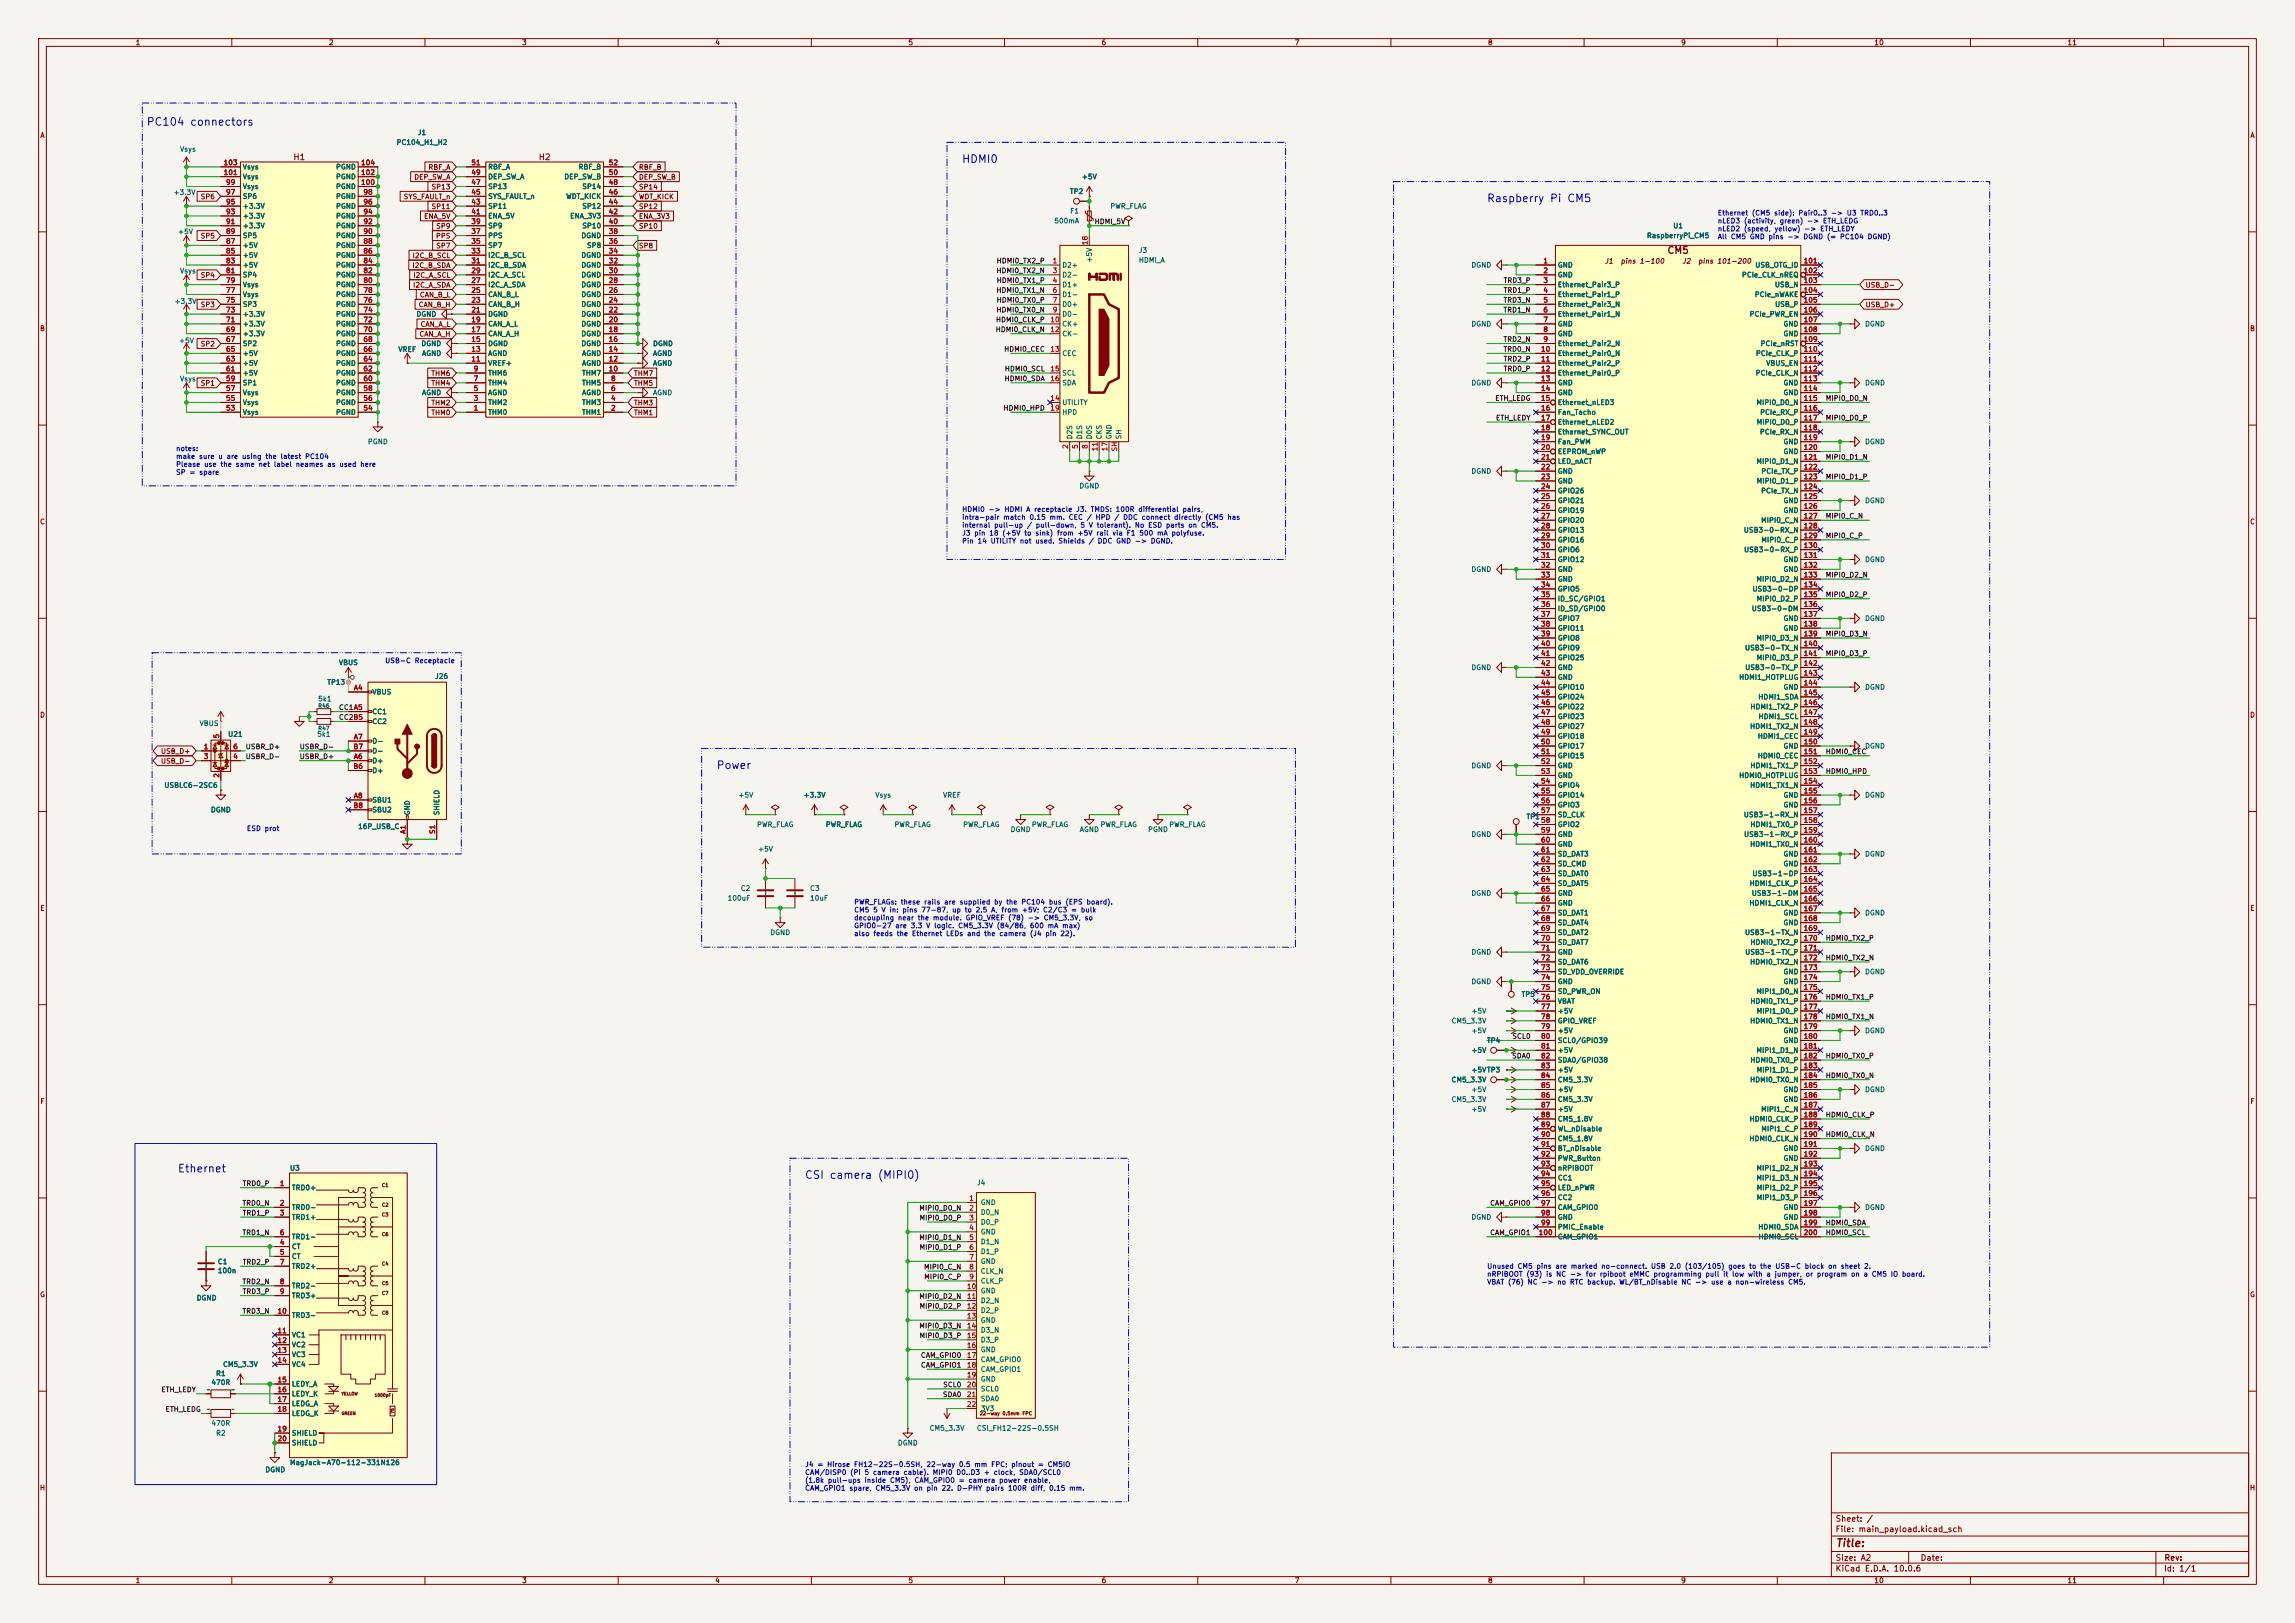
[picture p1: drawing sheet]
<svg xmlns="http://www.w3.org/2000/svg" width="594mm" height="420mm" viewBox="0 0 594 420" stroke-linecap="round" stroke-linejoin="round" font-family="sans-serif">
<defs><g id="words">
<g font-size="2" fill="#0000c2">
<text x="37.8" y="33">PC104 connectors</text>
<text x="248.8" y="42.7">HDMI0</text>
<text x="384.7" y="52.8">Raspberry Pi CM5</text>
<text x="185.3" y="199.5">Power</text>
<text x="45.9" y="303.9">Ethernet</text>
<text x="208.2" y="305.5">CSI camera (MIPI0)</text>
</g>
<text font-size="2" fill="#840000" x="475" y="400.8">Title:</text>
<text font-size="1.8" fill="#840000" x="431.4" y="66.1">CM5</text>
<g font-size="1.5" fill="#840000">
<text x="75.8" y="41.8">H1</text>
<text x="139.3" y="41.8">H2</text>
<text x="475" y="394.1">Sheet: /</text>
<text x="475" y="396.8">File: main_payload.kicad_sch</text>
<text x="475" y="407">KiCad E.D.A. 10.0.6</text>
<text x="475" y="404.2">Size: A2</text>
<text x="497" y="404.2">Date:</text>
<text x="560" y="407">Id: 1/1</text>
<text x="560.1" y="404.2">Rev:</text>
</g>
<g font-size="1.3" fill="#840000">
<text x="35" y="12">1</text>
<text x="85" y="12">2</text>
<text x="135" y="12">3</text>
<text x="185" y="12">4</text>
<text x="235" y="12">5</text>
<text x="285" y="12">6</text>
<text x="335" y="12">7</text>
<text x="385" y="12">8</text>
<text x="435" y="12">9</text>
<text x="485" y="12">10</text>
<text x="535" y="12">11</text>
<text x="10.3" y="36">A</text>
<text x="582.3" y="36">A</text>
<text x="107.1" y="46.8">DEP_SW_A</text>
<text x="110.8" y="44.2">RBF_A</text>
<text x="165.2" y="44.2">RBF_B</text>
<text x="165.2" y="46.8">DEP_SW_B</text>
<text x="51.8" y="51.9">SP6</text>
<text x="104.4" y="51.9">SYS_FAULT_n</text>
<text x="111.6" y="49.3">SP13</text>
<text x="165.2" y="49.3">SP14</text>
<text x="165.2" y="51.9">WDT_KICK</text>
<text x="109.6" y="56.9">ENA_5V</text>
<text x="111.6" y="54.4">SP11</text>
<text x="112.8" y="59.5">SP9</text>
<text x="165.2" y="54.4">SP12</text>
<text x="165.2" y="59.5">SP10</text>
<text x="165.2" y="56.9">ENA_3V3</text>
<text x="51.8" y="62">SP5</text>
<text x="112.7" y="62">PPS</text>
<text x="112.8" y="64.6">SP7</text>
<text x="165.2" y="64.6">SP8</text>
<text x="106.6" y="69.6">I2C_B_SDA</text>
<text x="106.7" y="67.1">I2C_B_SCL</text>
<text x="415.2" y="68.5">J1</text>
<text x="419.3" y="68.5">pins 1-100</text>
<text x="435.3" y="68.5">J2</text>
<text x="439.4" y="68.5">pins 101-200</text>
<text x="51.8" y="72.2">SP4</text>
<text x="106.8" y="74.7">I2C_A_SDA</text>
<text x="106.8" y="72.2">I2C_A_SCL</text>
<text x="108.5" y="77.3">CAN_B_L</text>
<text x="482.7" y="74.7">USB_D-</text>
<text x="51.8" y="79.8">SP3</text>
<text x="108.2" y="79.8">CAN_B_H</text>
<text x="482.7" y="79.8">USB_D+</text>
<text x="10.2" y="86">B</text>
<text x="51.8" y="90">SP2</text>
<text x="108.4" y="87.4">CAN_A_H</text>
<text x="108.7" y="84.9">CAN_A_L</text>
<text x="582.2" y="86">B</text>
<text x="51.8" y="100.1">SP1</text>
<text x="111.5" y="97.6">THM6</text>
<text x="111.5" y="100.1">THM4</text>
<text x="164" y="97.6">THM7</text>
<text x="164" y="100.1">THM5</text>
<text x="111.5" y="107.7">THM0</text>
<text x="111.5" y="105.2">THM2</text>
<text x="164" y="105.2">THM3</text>
<text x="164" y="107.7">THM1</text>
<text x="10.2" y="136">C</text>
<text x="582.2" y="136">C</text>
<text x="10.2" y="186">D</text>
<text x="582.2" y="186">D</text>
<text x="41.5" y="197.9">USB_D-</text>
<text x="41.5" y="195.4">USB_D+</text>
<text x="10.3" y="236">E</text>
<text x="582.3" y="236">E</text>
<text x="10.3" y="286">F</text>
<text x="582.3" y="286">F</text>
<text x="10.2" y="336">G</text>
<text x="582.2" y="336">G</text>
<text x="10.2" y="386">H</text>
<text x="582.2" y="386">H</text>
<text x="35" y="410">1</text>
<text x="85" y="410">2</text>
<text x="135" y="410">3</text>
<text x="185" y="410">4</text>
<text x="235" y="410">5</text>
<text x="285" y="410">6</text>
<text x="335" y="410">7</text>
<text x="385" y="410">8</text>
<text x="435" y="410">9</text>
<text x="485" y="410">10</text>
<text x="535" y="410">11</text>
</g>
<g font-size="1.3" fill="#006464">
<text x="108" y="35.3">J1</text>
<text x="46.5" y="39.6">Vsys</text>
<text x="102.5" y="37.8">PC104_H1_H2</text>
<text x="62.7" y="46.7">Vsys</text>
<text x="62.7" y="44.1">Vsys</text>
<text x="86.8" y="46.7">PGND</text>
<text x="86.8" y="44.1">PGND</text>
<text x="126.2" y="46.7">DEP_SW_A</text>
<text x="126.2" y="44.1">RBF_A</text>
<text x="145.9" y="46.7">DEP_SW_B</text>
<text x="149.6" y="44.1">RBF_B</text>
<text x="279.9" y="46.7">+5V</text>
<text x="44.8" y="50.7">+3.3V</text>
<text x="62.7" y="51.8">SP6</text>
<text x="62.7" y="49.2">Vsys</text>
<text x="86.8" y="51.8">PGND</text>
<text x="86.8" y="49.2">PGND</text>
<text x="126.2" y="51.8">SYS_FAULT_n</text>
<text x="126.2" y="49.2">SP13</text>
<text x="146.4" y="51.8">WDT_KICK</text>
<text x="150.6" y="49.2">SP14</text>
<text x="276.8" y="50.5">TP2</text>
<text x="62.7" y="59.4">+3.3V</text>
<text x="62.7" y="56.8">+3.3V</text>
<text x="62.7" y="54.3">+3.3V</text>
<text x="86.8" y="59.4">PGND</text>
<text x="86.8" y="56.8">PGND</text>
<text x="86.8" y="54.3">PGND</text>
<text x="126.2" y="59.4">SP9</text>
<text x="126.2" y="56.8">ENA_5V</text>
<text x="126.2" y="54.3">SP11</text>
<text x="147.4" y="56.8">ENA_3V3</text>
<text x="150.6" y="59.4">SP10</text>
<text x="150.6" y="54.3">SP12</text>
<text x="272.8" y="58.1">500mA</text>
<text x="276.9" y="55.6">F1</text>
<text x="287.3" y="54.3">PWR_FLAG</text>
<text x="432.9" y="59.4">U1</text>
<text x="45.9" y="60.9">+5V</text>
<text x="62.7" y="64.5">+5V</text>
<text x="62.7" y="61.9">SP5</text>
<text x="86.8" y="64.5">PGND</text>
<text x="86.8" y="61.9">PGND</text>
<text x="126.2" y="64.5">SP7</text>
<text x="126.2" y="61.9">PPS</text>
<text x="150.3" y="61.9">DGND</text>
<text x="151.8" y="64.5">SP8</text>
<text x="294.6" y="65.7">J3</text>
<text x="426.1" y="61.9">RaspberryPi_CM5</text>
<text x="46.5" y="71.1">Vsys</text>
<text x="62.7" y="69.5">+5V</text>
<text x="62.7" y="67">+5V</text>
<text x="86.8" y="69.5">PGND</text>
<text x="86.8" y="67">PGND</text>
<text x="126.2" y="69.5">I2C_B_SDA</text>
<text x="126.2" y="67">I2C_B_SCL</text>
<text x="150.3" y="69.5">DGND</text>
<text x="150.3" y="67">DGND</text>
<text x="274.8" y="69.5">D2+</text>
<text x="282.9" y="68.1" transform="rotate(-90 282.9 68.1)">+5V</text>
<text x="294.6" y="68.3">HDMI_A</text>
<text x="380.7" y="69.5">DGND</text>
<text x="403.1" y="69.5">GND</text>
<text x="454.2" y="69.5">USB_OTG_ID</text>
<text x="62.7" y="77.2">Vsys</text>
<text x="62.7" y="74.6">Vsys</text>
<text x="62.7" y="72.1">SP4</text>
<text x="86.8" y="77.2">PGND</text>
<text x="86.8" y="74.6">PGND</text>
<text x="86.8" y="72.1">PGND</text>
<text x="126.2" y="77.2">CAN_B_L</text>
<text x="126.2" y="74.6">I2C_A_SDA</text>
<text x="126.2" y="72.1">I2C_A_SCL</text>
<text x="150.3" y="77.2">DGND</text>
<text x="150.3" y="74.6">DGND</text>
<text x="150.3" y="72.1">DGND</text>
<text x="274.8" y="72.1">D2-</text>
<text x="274.8" y="74.6">D1+</text>
<text x="274.8" y="77.2">D1-</text>
<text x="403.1" y="72.1">GND</text>
<text x="403.1" y="74.6">Ethernet_Pair3_P</text>
<text x="403.1" y="77.2">Ethernet_Pair1_P</text>
<text x="450.7" y="72.1">PCIe_CLK_nREQ</text>
<text x="454" y="77.2">PCIe_nWAKE</text>
<text x="459.2" y="74.6">USB_N</text>
<text x="45" y="78.9">+3.3V</text>
<text x="62.7" y="82.2">+3.3V</text>
<text x="62.7" y="79.7">SP3</text>
<text x="86.8" y="82.2">PGND</text>
<text x="86.8" y="79.7">PGND</text>
<text x="107.7" y="82.2">DGND</text>
<text x="126.2" y="82.2">DGND</text>
<text x="126.2" y="79.7">CAN_B_H</text>
<text x="150.3" y="82.2">DGND</text>
<text x="150.3" y="79.7">DGND</text>
<text x="274.8" y="79.7">D0+</text>
<text x="274.8" y="82.2">D0-</text>
<text x="403.1" y="79.7">Ethernet_Pair3_N</text>
<text x="403.1" y="82.2">Ethernet_Pair1_N</text>
<text x="452.7" y="82.2">PCIe_PWR_EN</text>
<text x="459.3" y="79.7">USB_P</text>
<text x="46.2" y="89.1">+5V</text>
<text x="62.7" y="89.9">SP2</text>
<text x="62.7" y="87.3">+3.3V</text>
<text x="62.7" y="84.8">+3.3V</text>
<text x="86.8" y="89.9">PGND</text>
<text x="86.8" y="87.3">PGND</text>
<text x="86.8" y="84.8">PGND</text>
<text x="108.9" y="89.9">DGND</text>
<text x="126.2" y="89.9">DGND</text>
<text x="126.2" y="87.3">CAN_A_H</text>
<text x="126.2" y="84.8">CAN_A_L</text>
<text x="150.3" y="89.9">DGND</text>
<text x="150.3" y="87.3">DGND</text>
<text x="150.3" y="84.8">DGND</text>
<text x="168.9" y="89.9">DGND</text>
<text x="274.8" y="84.8">CK+</text>
<text x="274.8" y="87.3">CK-</text>
<text x="380.7" y="84.8">DGND</text>
<text x="403.1" y="84.8">GND</text>
<text x="403.1" y="87.3">GND</text>
<text x="403.1" y="89.9">Ethernet_Pair2_N</text>
<text x="455.6" y="89.9">PCIe_nRST</text>
<text x="461.5" y="84.8">GND</text>
<text x="461.5" y="87.3">GND</text>
<text x="482.6" y="84.8">DGND</text>
<text x="62.7" y="94.9">+5V</text>
<text x="62.7" y="92.4">+5V</text>
<text x="86.8" y="94.9">PGND</text>
<text x="86.8" y="92.4">PGND</text>
<text x="103" y="91.4">VREF</text>
<text x="109.1" y="92.4">AGND</text>
<text x="126.2" y="94.9">VREF+</text>
<text x="126.2" y="92.4">AGND</text>
<text x="150.5" y="94.9">AGND</text>
<text x="150.5" y="92.4">AGND</text>
<text x="168.9" y="92.4">AGND</text>
<text x="168.9" y="94.9">AGND</text>
<text x="274.8" y="92.4">CEC</text>
<text x="403.1" y="92.4">Ethernet_Pair0_N</text>
<text x="403.1" y="94.9">Ethernet_Pair2_P</text>
<text x="454.3" y="92.4">PCIe_CLK_P</text>
<text x="457" y="94.9">VBUS_EN</text>
<text x="46.5" y="99">Vsys</text>
<text x="62.7" y="100">SP1</text>
<text x="62.7" y="97.5">+5V</text>
<text x="86.8" y="100">PGND</text>
<text x="86.8" y="97.5">PGND</text>
<text x="126.2" y="100">THM4</text>
<text x="126.2" y="97.5">THM6</text>
<text x="150.5" y="100">THM5</text>
<text x="150.5" y="97.5">THM7</text>
<text x="274.8" y="97.5">SCL</text>
<text x="274.8" y="100">SDA</text>
<text x="380.7" y="100">DGND</text>
<text x="403.1" y="97.5">Ethernet_Pair0_P</text>
<text x="403.1" y="100">GND</text>
<text x="454.3" y="97.5">PCIe_CLK_N</text>
<text x="461.5" y="100">GND</text>
<text x="482.6" y="100">DGND</text>
<text x="62.7" y="107.6">Vsys</text>
<text x="62.7" y="105.1">Vsys</text>
<text x="62.7" y="102.6">Vsys</text>
<text x="86.8" y="107.6">PGND</text>
<text x="86.8" y="105.1">PGND</text>
<text x="86.8" y="102.6">PGND</text>
<text x="109.1" y="102.6">AGND</text>
<text x="126.2" y="107.6">THM0</text>
<text x="126.2" y="105.1">THM2</text>
<text x="126.2" y="102.6">AGND</text>
<text x="150.5" y="102.6">AGND</text>
<text x="150.5" y="107.6">THM1</text>
<text x="150.5" y="105.1">THM3</text>
<text x="168.9" y="102.6">AGND</text>
<text x="274.8" y="105.1">UTILITY</text>
<text x="274.8" y="107.6">HPD</text>
<text x="403.1" y="102.6">GND</text>
<text x="403.1" y="105.1">Ethernet_nLED3</text>
<text x="403.1" y="107.6">Fan_Tacho</text>
<text x="454.5" y="105.1">MIPI0_D0_N</text>
<text x="455.4" y="107.6">PCIe_RX_P</text>
<text x="461.5" y="102.6">GND</text>
<text x="277.8" y="113.8" transform="rotate(-90 277.8 113.8)">D2S</text>
<text x="280.4" y="113.8" transform="rotate(-90 280.4 113.8)">D1S</text>
<text x="282.9" y="113.8" transform="rotate(-90 282.9 113.8)">D0S</text>
<text x="285.4" y="113.8" transform="rotate(-90 285.4 113.8)">CKS</text>
<text x="288" y="113.8" transform="rotate(-90 288 113.8)">GND</text>
<text x="290.5" y="113.8" transform="rotate(-90 290.5 113.8)">SH</text>
<text x="403.1" y="110.2">Ethernet_nLED2</text>
<text x="403.1" y="112.7">Ethernet_SYNC_OUT</text>
<text x="454.5" y="110.2">MIPI0_D0_P</text>
<text x="455.4" y="112.7">PCIe_RX_N</text>
<text x="95.1" y="115.3">PGND</text>
<text x="403.1" y="115.3">Fan_PWM</text>
<text x="403.1" y="117.8">EEPROM_nWP</text>
<text x="461.5" y="115.3">GND</text>
<text x="461.5" y="117.8">GND</text>
<text x="482.6" y="115.3">DGND</text>
<text x="380.7" y="122.9">DGND</text>
<text x="403.1" y="120.3">LED_nACT</text>
<text x="403.1" y="122.9">GND</text>
<text x="403.1" y="125.4">GND</text>
<text x="454.5" y="120.3">MIPI0_D1_N</text>
<text x="454.5" y="125.4">MIPI0_D1_P</text>
<text x="455.7" y="122.9">PCIe_TX_P</text>
<text x="279.2" y="126.7">DGND</text>
<text x="403.1" y="128">GPIO26</text>
<text x="403.1" y="130.5">GPIO21</text>
<text x="455.7" y="128">PCIe_TX_N</text>
<text x="461.5" y="130.5">GND</text>
<text x="482.6" y="130.5">DGND</text>
<text x="403.1" y="133">GPIO19</text>
<text x="403.1" y="135.6">GPIO20</text>
<text x="455.7" y="135.6">MIPI0_C_N</text>
<text x="461.5" y="133">GND</text>
<text x="403.1" y="138.1">GPIO13</text>
<text x="403.1" y="140.7">GPIO16</text>
<text x="403.1" y="143.2">GPIO6</text>
<text x="451.2" y="138.1">USB3-0-RX_N</text>
<text x="451.3" y="143.2">USB3-0-RX_P</text>
<text x="455.7" y="140.7">MIPI0_C_P</text>
<text x="380.7" y="148.3">DGND</text>
<text x="403.1" y="145.7">GPIO12</text>
<text x="403.1" y="148.3">GND</text>
<text x="461.5" y="145.7">GND</text>
<text x="461.5" y="148.3">GND</text>
<text x="482.6" y="145.7">DGND</text>
<text x="403.1" y="150.8">GND</text>
<text x="403.1" y="153.4">GPIO5</text>
<text x="403.1" y="155.9">ID_SC/GPIO1</text>
<text x="453.4" y="153.4">USB3-0-DP</text>
<text x="454.5" y="150.8">MIPI0_D2_N</text>
<text x="454.5" y="155.9">MIPI0_D2_P</text>
<text x="403.1" y="158.4">ID_SD/GPIO0</text>
<text x="403.1" y="161">GPIO7</text>
<text x="453.3" y="158.4">USB3-0-DM</text>
<text x="461.5" y="161">GND</text>
<text x="482.6" y="161">DGND</text>
<text x="403.1" y="163.5">GPIO11</text>
<text x="403.1" y="166.1">GPIO8</text>
<text x="454.5" y="166.1">MIPI0_D3_N</text>
<text x="461.5" y="163.5">GND</text>
<text x="87.6" y="172.4">VBUS</text>
<text x="380.7" y="173.7">DGND</text>
<text x="403.1" y="168.6">GPIO9</text>
<text x="403.1" y="171.1">GPIO25</text>
<text x="403.1" y="173.7">GND</text>
<text x="451.5" y="168.6">USB3-0-TX_N</text>
<text x="451.6" y="173.7">USB3-0-TX_P</text>
<text x="454.5" y="171.1">MIPI0_D3_P</text>
<text x="84.6" y="177.5">TP13</text>
<text x="112.5" y="176">J26</text>
<text x="403.1" y="176.2">GND</text>
<text x="403.1" y="178.8">GPIO10</text>
<text x="450" y="176.2">HDMI1_HOTPLUG</text>
<text x="461.5" y="178.8">GND</text>
<text x="482.6" y="178.8">DGND</text>
<text x="82.2" y="181.8">5k1</text>
<text x="96.2" y="180">VBUS</text>
<text x="96.2" y="185.1">CC1</text>
<text x="403.1" y="181.3">GPIO24</text>
<text x="403.1" y="183.8">GPIO22</text>
<text x="452.9" y="183.8">HDMI1_TX2_P</text>
<text x="455" y="181.3">HDMI1_SDA</text>
<text x="51.5" y="188.2">VBUS</text>
<text x="58.9" y="191">U21</text>
<text x="82" y="191">5k1</text>
<text x="96.2" y="187.7">CC2</text>
<text x="403.1" y="186.4">GPIO23</text>
<text x="403.1" y="188.9">GPIO27</text>
<text x="403.1" y="191.5">GPIO18</text>
<text x="452.8" y="188.9">HDMI1_TX2_N</text>
<text x="454.8" y="191.5">HDMI1_CEC</text>
<text x="455" y="186.4">HDMI1_SCL</text>
<text x="96.2" y="197.8">D+</text>
<text x="96.2" y="192.7">D-</text>
<text x="96.2" y="195.3">D-</text>
<text x="403.1" y="194">GPIO17</text>
<text x="403.1" y="196.5">GPIO15</text>
<text x="454.8" y="196.5">HDMI0_CEC</text>
<text x="461.5" y="194">GND</text>
<text x="482.6" y="194">DGND</text>
<text x="96.2" y="200.4">D+</text>
<text x="380.7" y="199.1">DGND</text>
<text x="403.1" y="199.1">GND</text>
<text x="403.1" y="201.6">GND</text>
<text x="450" y="201.6">HDMI0_HOTPLUG</text>
<text x="452.9" y="199.1">HDMI1_TX1_P</text>
<text x="42.4" y="204.2">USBLC6-2SC6</text>
<text x="96.2" y="208">SBU1</text>
<text x="191" y="206.7">+5V</text>
<text x="207.9" y="206.7">+3.3V</text>
<text x="226.4" y="206.7">Vsys</text>
<text x="244" y="206.7">VREF</text>
<text x="403.1" y="204.2">GPIO4</text>
<text x="403.1" y="206.7">GPIO14</text>
<text x="403.1" y="209.2">GPIO3</text>
<text x="452.8" y="204.2">HDMI1_TX1_N</text>
<text x="461.5" y="206.7">GND</text>
<text x="461.5" y="209.2">GND</text>
<text x="482.6" y="206.7">DGND</text>
<text x="54.5" y="210.5">DGND</text>
<text x="92.6" y="214.8">16P_USB_C</text>
<text x="96.2" y="210.5">SBU2</text>
<text x="106.4" y="211.1" transform="rotate(-90 106.4 211.1)">GND</text>
<text x="114" y="211.1" transform="rotate(-90 114 211.1)">SHIELD</text>
<text x="195.8" y="214.3">PWR_FLAG</text>
<text x="213.6" y="214.3">PWR_FLAG</text>
<text x="231.4" y="214.3">PWR_FLAG</text>
<text x="249.2" y="214.3">PWR_FLAG</text>
<text x="261.5" y="215.6">DGND</text>
<text x="266.9" y="214.3">PWR_FLAG</text>
<text x="279.3" y="215.6">AGND</text>
<text x="284.7" y="214.3">PWR_FLAG</text>
<text x="297" y="215.6">PGND</text>
<text x="302.5" y="214.3">PWR_FLAG</text>
<text x="395" y="212.3">TP1</text>
<text x="403.1" y="211.8">SD_CLK</text>
<text x="403.1" y="214.3">GPIO2</text>
<text x="451.2" y="211.8">USB3-1-RX_N</text>
<text x="452.9" y="214.3">HDMI1_TX0_P</text>
<text x="196.1" y="220.7">+5V</text>
<text x="380.7" y="216.9">DGND</text>
<text x="403.1" y="216.9">GND</text>
<text x="403.1" y="219.4">GND</text>
<text x="403.1" y="221.9">SD_DAT3</text>
<text x="451.3" y="216.9">USB3-1-RX_P</text>
<text x="452.8" y="219.4">HDMI1_TX0_N</text>
<text x="461.5" y="221.9">GND</text>
<text x="482.6" y="221.9">DGND</text>
<text x="403.1" y="224.5">SD_CMD</text>
<text x="403.1" y="227">SD_DAT0</text>
<text x="453.4" y="227">USB3-1-DP</text>
<text x="461.5" y="224.5">GND</text>
<text x="188.2" y="233.4">100uF</text>
<text x="191.6" y="230.8">C2</text>
<text x="199.1" y="231.5" transform="rotate(-90 199.1 231.5)">~</text>
<text x="206.7" y="231.5" transform="rotate(-90 206.7 231.5)">~</text>
<text x="209.5" y="230.8">C3</text>
<text x="209.5" y="233.4">10uF</text>
<text x="380.7" y="232.1">DGND</text>
<text x="403.1" y="229.6">SD_DAT5</text>
<text x="403.1" y="232.1">GND</text>
<text x="452.7" y="229.6">HDMI1_CLK_P</text>
<text x="453.3" y="232.1">USB3-1-DM</text>
<text x="403.1" y="234.6">GND</text>
<text x="403.1" y="237.2">SD_DAT1</text>
<text x="403.1" y="239.7">SD_DAT4</text>
<text x="452.7" y="234.6">HDMI1_CLK_N</text>
<text x="461.5" y="237.2">GND</text>
<text x="461.5" y="239.7">GND</text>
<text x="482.6" y="237.2">DGND</text>
<text x="199.2" y="242.3">DGND</text>
<text x="403.1" y="242.3">SD_DAT2</text>
<text x="403.1" y="244.8">SD_DAT7</text>
<text x="451.5" y="242.3">USB3-1-TX_N</text>
<text x="452.9" y="244.8">HDMI0_TX2_P</text>
<text x="380.7" y="247.3">DGND</text>
<text x="403.1" y="247.3">GND</text>
<text x="403.1" y="249.9">SD_DAT6</text>
<text x="451.6" y="247.3">USB3-1-TX_P</text>
<text x="452.8" y="249.9">HDMI0_TX2_N</text>
<text x="380.7" y="255">DGND</text>
<text x="403.1" y="252.4">SD_VDD_OVERRIDE</text>
<text x="403.1" y="255">GND</text>
<text x="403.1" y="257.5">SD_PWR_ON</text>
<text x="454.5" y="257.5">MIPI1_D0_N</text>
<text x="461.5" y="252.4">GND</text>
<text x="461.5" y="255">GND</text>
<text x="482.6" y="252.4">DGND</text>
<text x="380.7" y="262.6">+5V</text>
<text x="393.7" y="258.3">TP5</text>
<text x="403.1" y="260">VBAT</text>
<text x="403.1" y="262.6">+5V</text>
<text x="452.9" y="260">HDMI0_TX1_P</text>
<text x="454.5" y="262.6">MIPI1_D0_P</text>
<text x="375.6" y="265.1">CM5_3.3V</text>
<text x="380.7" y="267.7">+5V</text>
<text x="403.1" y="265.1">GPIO_VREF</text>
<text x="403.1" y="267.7">+5V</text>
<text x="452.8" y="265.1">HDMI0_TX1_N</text>
<text x="461.5" y="267.7">GND</text>
<text x="482.6" y="267.7">DGND</text>
<text x="380.7" y="272.7">+5V</text>
<text x="384.7" y="270.2">TP4</text>
<text x="403.1" y="270.2">SCL0/GPIO39</text>
<text x="403.1" y="272.7">+5V</text>
<text x="403.1" y="275.3">SDA0/GPIO38</text>
<text x="452.9" y="275.3">HDMI0_TX0_P</text>
<text x="454.5" y="272.7">MIPI1_D1_N</text>
<text x="461.5" y="270.2">GND</text>
<text x="375.6" y="280.4">CM5_3.3V</text>
<text x="380.7" y="277.8">+5VTP3</text>
<text x="403.1" y="277.8">+5V</text>
<text x="403.1" y="280.4">CM5_3.3V</text>
<text x="452.8" y="280.4">HDMI0_TX0_N</text>
<text x="454.5" y="277.8">MIPI1_D1_P</text>
<text x="375.6" y="285.4">CM5_3.3V</text>
<text x="380.7" y="282.9">+5V</text>
<text x="380.7" y="288">+5V</text>
<text x="403.1" y="282.9">+5V</text>
<text x="403.1" y="285.4">CM5_3.3V</text>
<text x="403.1" y="288">+5V</text>
<text x="455.7" y="288">MIPI1_C_N</text>
<text x="461.5" y="282.9">GND</text>
<text x="461.5" y="285.4">GND</text>
<text x="482.6" y="282.9">DGND</text>
<text x="403.1" y="290.5">CM5_1.8V</text>
<text x="403.1" y="293.1">WL_nDisable</text>
<text x="452.7" y="290.5">HDMI0_CLK_P</text>
<text x="455.7" y="293.1">MIPI1_C_P</text>
<text x="403.1" y="295.6">CM5_1.8V</text>
<text x="403.1" y="298.1">BT_nDisable</text>
<text x="452.7" y="295.6">HDMI0_CLK_N</text>
<text x="461.5" y="298.1">GND</text>
<text x="482.6" y="298.1">DGND</text>
<text x="74.9" y="303.2">U3</text>
<text x="403.1" y="300.7">PWR_Button</text>
<text x="403.1" y="303.2">nRPIBOOT</text>
<text x="403.1" y="305.8">CC1</text>
<text x="454.5" y="303.2">MIPI1_D2_N</text>
<text x="454.5" y="305.8">MIPI1_D3_N</text>
<text x="461.5" y="300.7">GND</text>
<text x="75.4" y="308.3">TRD0+</text>
<text x="252.7" y="307">J4</text>
<text x="403.1" y="308.3">LED_nPWR</text>
<text x="403.1" y="310.8">CC2</text>
<text x="454.5" y="308.3">MIPI1_D2_P</text>
<text x="454.5" y="310.8">MIPI1_D3_P</text>
<text x="75.4" y="313.4">TRD0-</text>
<text x="75.4" y="315.9">TRD1+</text>
<text x="253.7" y="312.1">GND</text>
<text x="253.7" y="314.7">D0_N</text>
<text x="253.7" y="317.2">D0_P</text>
<text x="380.7" y="315.9">DGND</text>
<text x="403.1" y="313.4">CAM_GPIO0</text>
<text x="403.1" y="315.9">GND</text>
<text x="461.5" y="313.4">GND</text>
<text x="461.5" y="315.9">GND</text>
<text x="482.6" y="313.4">DGND</text>
<text x="75.4" y="323.5">CT</text>
<text x="75.4" y="321">TRD1-</text>
<text x="253.7" y="319.7">GND</text>
<text x="253.7" y="322.3">D1_N</text>
<text x="403.1" y="318.5">PMIC_Enable</text>
<text x="403.1" y="321">CAM_GPIO1</text>
<text x="455" y="318.5">HDMI0_SDA</text>
<text x="455" y="321">HDMI0_SCL</text>
<text x="54.3" y="328" transform="rotate(-90 54.3 328)">~</text>
<text x="56.2" y="327.5">C1</text>
<text x="56.2" y="329.8">100n</text>
<text x="75.4" y="326.1">CT</text>
<text x="75.4" y="328.6">TRD2+</text>
<text x="253.7" y="324.8">D1_P</text>
<text x="253.7" y="327.4">GND</text>
<text x="253.7" y="329.9">CLK_N</text>
<text x="75.4" y="333.7">TRD2-</text>
<text x="253.7" y="332.4">CLK_P</text>
<text x="253.7" y="335">GND</text>
<text x="50.8" y="336.8">DGND</text>
<text x="75.4" y="336.2">TRD3+</text>
<text x="75.4" y="341.3">TRD3-</text>
<text x="253.7" y="337.5">D2_N</text>
<text x="253.7" y="340.1">D2_P</text>
<text x="75.4" y="346.4">VC1</text>
<text x="253.7" y="342.6">GND</text>
<text x="253.7" y="345.1">D3_N</text>
<text x="253.7" y="347.7">D3_P</text>
<text x="75.4" y="348.9">VC2</text>
<text x="75.4" y="351.5">VC3</text>
<text x="253.7" y="350.2">GND</text>
<text x="253.7" y="352.8">CAM_GPIO0</text>
<text x="54.6" y="358.7">470R</text>
<text x="55.8" y="356.4">R1</text>
<text x="57.6" y="354">CM5_3.3V</text>
<text x="75.4" y="354">VC4</text>
<text x="75.4" y="359.1">LEDY_A</text>
<text x="253.7" y="355.3">CAM_GPIO1</text>
<text x="253.7" y="357.8">GND</text>
<text x="53.4" y="365.6">~</text>
<text x="53.4" y="360.5">~</text>
<text x="59.7" y="365.6">~</text>
<text x="59.7" y="360.5">~</text>
<text x="75.4" y="361.6">LEDY_K</text>
<text x="75.4" y="364.2">LEDG_A</text>
<text x="253.7" y="360.4">SCL0</text>
<text x="253.7" y="362.9">SDA0</text>
<text x="253.7" y="365.5">3V3</text>
<text x="54.6" y="369.3">470R</text>
<text x="55.8" y="371.8">R2</text>
<text x="75.4" y="366.7">LEDG_K</text>
<text x="75.4" y="371.8">SHIELD</text>
<text x="240.5" y="370.5">CM5_3.3V</text>
<text x="252.7" y="370.5">CSI_FH12-22S-0.5SH</text>
<text x="75.4" y="374.3">SHIELD</text>
<text x="232.3" y="374.3">DGND</text>
<text x="68.5" y="381.3">DGND</text>
<text x="74.9" y="379.4">MagJack-A70-112-331N126</text>
</g>
<g font-size="1.3" fill="#a90000">
<text x="57.7" y="45.6">101</text>
<text x="57.7" y="43">103</text>
<text x="93.3" y="45.6">102</text>
<text x="93.3" y="43">104</text>
<text x="121.9" y="45.6">49</text>
<text x="121.9" y="43">51</text>
<text x="157.4" y="45.6">50</text>
<text x="157.4" y="43">52</text>
<text x="58.4" y="53.2">95</text>
<text x="58.4" y="50.7">97</text>
<text x="58.4" y="48.1">99</text>
<text x="93.3" y="48.1">100</text>
<text x="93.9" y="53.2">96</text>
<text x="93.9" y="50.7">98</text>
<text x="121.9" y="53.2">43</text>
<text x="121.9" y="50.7">45</text>
<text x="121.9" y="48.1">47</text>
<text x="157.4" y="53.2">44</text>
<text x="157.4" y="50.7">46</text>
<text x="157.4" y="48.1">48</text>
<text x="58.4" y="58.3">91</text>
<text x="58.4" y="55.7">93</text>
<text x="93.9" y="58.3">92</text>
<text x="93.9" y="55.7">94</text>
<text x="121.9" y="58.3">39</text>
<text x="121.9" y="55.7">41</text>
<text x="157.4" y="58.3">40</text>
<text x="157.4" y="55.7">42</text>
<text x="58.4" y="65.9">85</text>
<text x="58.4" y="63.4">87</text>
<text x="58.4" y="60.8">89</text>
<text x="93.9" y="65.9">86</text>
<text x="93.9" y="63.4">88</text>
<text x="93.9" y="60.8">90</text>
<text x="121.9" y="65.9">33</text>
<text x="121.9" y="63.4">35</text>
<text x="121.9" y="60.8">37</text>
<text x="157.4" y="65.9">34</text>
<text x="157.4" y="63.4">36</text>
<text x="157.4" y="60.8">38</text>
<text x="281.8" y="63.6" transform="rotate(-90 281.8 63.6)">18</text>
<text x="58.4" y="71">81</text>
<text x="58.4" y="68.4">83</text>
<text x="93.9" y="71">82</text>
<text x="93.9" y="68.4">84</text>
<text x="121.9" y="71">29</text>
<text x="121.9" y="68.4">31</text>
<text x="157.4" y="71">30</text>
<text x="157.4" y="68.4">32</text>
<text x="272.3" y="68.4">1</text>
<text x="272.3" y="71">3</text>
<text x="399.3" y="68.4">1</text>
<text x="399.3" y="71">2</text>
<text x="466.7" y="68.4">101</text>
<text x="466.7" y="71">102</text>
<text x="58.4" y="76.1">77</text>
<text x="58.4" y="73.5">79</text>
<text x="93.9" y="76.1">78</text>
<text x="93.9" y="73.5">80</text>
<text x="121.9" y="76.1">25</text>
<text x="121.9" y="73.5">27</text>
<text x="157.4" y="76.1">26</text>
<text x="157.4" y="73.5">28</text>
<text x="272.3" y="73.5">4</text>
<text x="272.3" y="76.1">6</text>
<text x="399.3" y="73.5">3</text>
<text x="399.3" y="76.1">4</text>
<text x="466.7" y="73.5">103</text>
<text x="466.7" y="76.1">104</text>
<text x="58.4" y="83.7">71</text>
<text x="58.4" y="81.1">73</text>
<text x="58.4" y="78.6">75</text>
<text x="93.9" y="83.7">72</text>
<text x="93.9" y="81.1">74</text>
<text x="93.9" y="78.6">76</text>
<text x="121.9" y="83.7">19</text>
<text x="121.9" y="81.1">21</text>
<text x="121.9" y="78.6">23</text>
<text x="157.4" y="83.7">20</text>
<text x="157.4" y="81.1">22</text>
<text x="157.4" y="78.6">24</text>
<text x="271.7" y="83.7">10</text>
<text x="272.3" y="78.6">7</text>
<text x="272.3" y="81.1">9</text>
<text x="399.3" y="78.6">5</text>
<text x="399.3" y="81.1">6</text>
<text x="399.3" y="83.7">7</text>
<text x="466.7" y="78.6">105</text>
<text x="466.7" y="81.1">106</text>
<text x="466.7" y="83.7">107</text>
<text x="58.4" y="88.8">67</text>
<text x="58.4" y="86.2">69</text>
<text x="93.9" y="88.8">68</text>
<text x="93.9" y="86.2">70</text>
<text x="121.9" y="88.8">15</text>
<text x="121.9" y="86.2">17</text>
<text x="157.4" y="88.8">16</text>
<text x="157.4" y="86.2">18</text>
<text x="271.7" y="86.2">12</text>
<text x="399.3" y="86.2">8</text>
<text x="399.3" y="88.8">9</text>
<text x="466.7" y="86.2">108</text>
<text x="466.7" y="88.8">109</text>
<text x="58.4" y="93.8">63</text>
<text x="58.4" y="91.3">65</text>
<text x="93.9" y="93.8">64</text>
<text x="93.9" y="91.3">66</text>
<text x="121.9" y="93.8">11</text>
<text x="121.9" y="91.3">13</text>
<text x="157.4" y="93.8">12</text>
<text x="157.4" y="91.3">14</text>
<text x="271.7" y="91.3">13</text>
<text x="398.7" y="91.3">10</text>
<text x="398.7" y="93.8">11</text>
<text x="466.7" y="91.3">110</text>
<text x="466.7" y="93.8">111</text>
<text x="58.4" y="101.5">57</text>
<text x="58.4" y="98.9">59</text>
<text x="58.4" y="96.4">61</text>
<text x="93.9" y="101.5">58</text>
<text x="93.9" y="98.9">60</text>
<text x="93.9" y="96.4">62</text>
<text x="122.5" y="101.5">5</text>
<text x="122.5" y="98.9">7</text>
<text x="122.5" y="96.4">9</text>
<text x="157.4" y="96.4">10</text>
<text x="158" y="101.5">6</text>
<text x="158" y="98.9">8</text>
<text x="271.7" y="96.4">15</text>
<text x="271.7" y="98.9">16</text>
<text x="398.7" y="96.4">12</text>
<text x="398.7" y="98.9">13</text>
<text x="398.7" y="101.5">14</text>
<text x="466.7" y="96.4">112</text>
<text x="466.7" y="98.9">113</text>
<text x="466.7" y="101.5">114</text>
<text x="58.4" y="106.5">53</text>
<text x="58.4" y="104">55</text>
<text x="93.9" y="106.5">54</text>
<text x="93.9" y="104">56</text>
<text x="122.5" y="106.5">1</text>
<text x="122.5" y="104">3</text>
<text x="158" y="106.5">2</text>
<text x="158" y="104">4</text>
<text x="271.7" y="104">14</text>
<text x="271.7" y="106.5">19</text>
<text x="398.7" y="104">15</text>
<text x="398.7" y="106.5">16</text>
<text x="466.7" y="104">115</text>
<text x="466.7" y="106.5">116</text>
<text x="398.7" y="109.1">17</text>
<text x="398.7" y="111.6">18</text>
<text x="466.7" y="109.1">117</text>
<text x="466.7" y="111.6">118</text>
<text x="276.7" y="116.3" transform="rotate(-90 276.7 116.3)">2</text>
<text x="279.3" y="116.3" transform="rotate(-90 279.3 116.3)">5</text>
<text x="281.8" y="116.3" transform="rotate(-90 281.8 116.3)">8</text>
<text x="284.3" y="116.9" transform="rotate(-90 284.3 116.9)">11</text>
<text x="286.9" y="116.9" transform="rotate(-90 286.9 116.9)">17</text>
<text x="289.4" y="117" transform="rotate(-90 289.4 117)">SH</text>
<text x="398.7" y="114.2">19</text>
<text x="398.7" y="116.7">20</text>
<text x="398.7" y="119.2">21</text>
<text x="466.7" y="114.2">119</text>
<text x="466.7" y="116.7">120</text>
<text x="466.7" y="119.2">121</text>
<text x="398.7" y="121.8">22</text>
<text x="398.7" y="124.3">23</text>
<text x="466.7" y="121.8">122</text>
<text x="466.7" y="124.3">123</text>
<text x="398.7" y="126.9">24</text>
<text x="398.7" y="129.4">25</text>
<text x="398.7" y="131.9">26</text>
<text x="466.7" y="126.9">124</text>
<text x="466.7" y="129.4">125</text>
<text x="466.7" y="131.9">126</text>
<text x="398.7" y="134.5">27</text>
<text x="398.7" y="137">28</text>
<text x="466.7" y="134.5">127</text>
<text x="466.7" y="137">128</text>
<text x="398.7" y="139.6">29</text>
<text x="398.7" y="142.1">30</text>
<text x="466.7" y="139.6">129</text>
<text x="466.7" y="142.1">130</text>
<text x="398.7" y="144.6">31</text>
<text x="398.7" y="147.2">32</text>
<text x="398.7" y="149.7">33</text>
<text x="466.7" y="144.6">131</text>
<text x="466.7" y="147.2">132</text>
<text x="466.7" y="149.7">133</text>
<text x="398.7" y="152.3">34</text>
<text x="398.7" y="154.8">35</text>
<text x="466.7" y="152.3">134</text>
<text x="466.7" y="154.8">135</text>
<text x="398.7" y="157.3">36</text>
<text x="398.7" y="159.9">37</text>
<text x="466.7" y="157.3">136</text>
<text x="466.7" y="159.9">137</text>
<text x="398.7" y="162.4">38</text>
<text x="398.7" y="165">39</text>
<text x="398.7" y="167.5">40</text>
<text x="466.7" y="162.4">138</text>
<text x="466.7" y="165">139</text>
<text x="466.7" y="167.5">140</text>
<text x="398.7" y="170">41</text>
<text x="398.7" y="172.6">42</text>
<text x="466.7" y="170">141</text>
<text x="466.7" y="172.6">142</text>
<text x="91.4" y="178.9">A4</text>
<text x="398.7" y="175.1">43</text>
<text x="398.7" y="177.7">44</text>
<text x="466.7" y="175.1">143</text>
<text x="466.7" y="177.7">144</text>
<text x="91.4" y="184">A5</text>
<text x="398.7" y="180.2">45</text>
<text x="398.7" y="182.7">46</text>
<text x="398.7" y="185.3">47</text>
<text x="466.7" y="180.2">145</text>
<text x="466.7" y="182.7">146</text>
<text x="466.7" y="185.3">147</text>
<text x="57" y="191.2" transform="rotate(-90 57 191.2)">5</text>
<text x="91.3" y="186.6">B5</text>
<text x="91.4" y="191.6">A7</text>
<text x="398.7" y="187.8">48</text>
<text x="398.7" y="190.4">49</text>
<text x="466.7" y="187.8">148</text>
<text x="466.7" y="190.4">149</text>
<text x="52.6" y="194.2">1</text>
<text x="52.6" y="196.7">3</text>
<text x="60.2" y="196.7">4</text>
<text x="60.2" y="194.2">6</text>
<text x="91.3" y="194.2">B7</text>
<text x="91.4" y="196.7">A6</text>
<text x="398.7" y="192.9">50</text>
<text x="398.7" y="195.4">51</text>
<text x="398.7" y="198">52</text>
<text x="466.7" y="192.9">150</text>
<text x="466.7" y="195.4">151</text>
<text x="466.7" y="198">152</text>
<text x="57" y="201.4" transform="rotate(-90 57 201.4)">2</text>
<text x="91.3" y="199.3">B6</text>
<text x="398.7" y="200.5">53</text>
<text x="398.7" y="203.1">54</text>
<text x="466.7" y="200.5">153</text>
<text x="466.7" y="203.1">154</text>
<text x="91.3" y="209.4">B8</text>
<text x="91.4" y="206.9">A8</text>
<text x="398.7" y="205.6">55</text>
<text x="398.7" y="208.1">56</text>
<text x="466.7" y="205.6">155</text>
<text x="466.7" y="208.1">156</text>
<text x="105.3" y="215.9" transform="rotate(-90 105.3 215.9)">A1</text>
<text x="112.9" y="216" transform="rotate(-90 112.9 216)">S1</text>
<text x="398.7" y="210.7">57</text>
<text x="398.7" y="213.2">58</text>
<text x="398.7" y="215.8">59</text>
<text x="466.7" y="210.7">157</text>
<text x="466.7" y="213.2">158</text>
<text x="466.7" y="215.8">159</text>
<text x="398.7" y="218.3">60</text>
<text x="398.7" y="220.8">61</text>
<text x="466.7" y="218.3">160</text>
<text x="466.7" y="220.8">161</text>
<text x="398.7" y="223.4">62</text>
<text x="398.7" y="225.9">63</text>
<text x="466.7" y="223.4">162</text>
<text x="466.7" y="225.9">163</text>
<text x="398.7" y="228.5">64</text>
<text x="398.7" y="231">65</text>
<text x="398.7" y="233.5">66</text>
<text x="466.7" y="228.5">164</text>
<text x="466.7" y="231">165</text>
<text x="466.7" y="233.5">166</text>
<text x="398.7" y="236.1">67</text>
<text x="398.7" y="238.6">68</text>
<text x="466.7" y="236.1">167</text>
<text x="466.7" y="238.6">168</text>
<text x="398.7" y="241.2">69</text>
<text x="398.7" y="243.7">70</text>
<text x="466.7" y="241.2">169</text>
<text x="466.7" y="243.7">170</text>
<text x="398.7" y="246.2">71</text>
<text x="398.7" y="248.8">72</text>
<text x="398.7" y="251.3">73</text>
<text x="466.7" y="246.2">171</text>
<text x="466.7" y="248.8">172</text>
<text x="466.7" y="251.3">173</text>
<text x="398.7" y="253.9">74</text>
<text x="398.7" y="256.4">75</text>
<text x="466.7" y="253.9">174</text>
<text x="466.7" y="256.4">175</text>
<text x="398.7" y="258.9">76</text>
<text x="398.7" y="261.5">77</text>
<text x="466.7" y="258.9">176</text>
<text x="466.7" y="261.5">177</text>
<text x="398.7" y="264">78</text>
<text x="398.7" y="266.6">79</text>
<text x="398.7" y="269.1">80</text>
<text x="466.7" y="264">178</text>
<text x="466.7" y="266.6">179</text>
<text x="466.7" y="269.1">180</text>
<text x="398.7" y="271.6">81</text>
<text x="398.7" y="274.2">82</text>
<text x="466.7" y="271.6">181</text>
<text x="466.7" y="274.2">182</text>
<text x="398.7" y="276.7">83</text>
<text x="398.7" y="279.3">84</text>
<text x="398.7" y="281.8">85</text>
<text x="466.7" y="276.7">183</text>
<text x="466.7" y="279.3">184</text>
<text x="466.7" y="281.8">185</text>
<text x="398.7" y="284.3">86</text>
<text x="398.7" y="286.9">87</text>
<text x="466.7" y="284.3">186</text>
<text x="466.7" y="286.9">187</text>
<text x="398.7" y="289.4">88</text>
<text x="398.7" y="292">89</text>
<text x="466.7" y="289.4">188</text>
<text x="466.7" y="292">189</text>
<text x="398.7" y="294.5">90</text>
<text x="398.7" y="297">91</text>
<text x="398.7" y="299.6">92</text>
<text x="466.7" y="294.5">190</text>
<text x="466.7" y="297">191</text>
<text x="466.7" y="299.6">192</text>
<text x="398.7" y="302.1">93</text>
<text x="398.7" y="304.7">94</text>
<text x="466.7" y="302.1">193</text>
<text x="466.7" y="304.7">194</text>
<text x="72.3" y="307.2">1</text>
<text x="250.7" y="311">1</text>
<text x="398.7" y="307.2">95</text>
<text x="398.7" y="309.7">96</text>
<text x="466.7" y="307.2">195</text>
<text x="466.7" y="309.7">196</text>
<text x="72.3" y="312.3">2</text>
<text x="72.3" y="314.8">3</text>
<text x="250.7" y="313.6">2</text>
<text x="250.7" y="316.1">3</text>
<text x="398.7" y="312.3">97</text>
<text x="398.7" y="314.8">98</text>
<text x="398.7" y="317.4">99</text>
<text x="466.7" y="312.3">197</text>
<text x="466.7" y="314.8">198</text>
<text x="466.7" y="317.4">199</text>
<text x="72.3" y="322.4">4</text>
<text x="72.3" y="319.9">6</text>
<text x="250.7" y="318.6">4</text>
<text x="250.7" y="321.2">5</text>
<text x="250.7" y="323.7">6</text>
<text x="398.1" y="319.9">100</text>
<text x="466.7" y="319.9">200</text>
<text x="72.3" y="325">5</text>
<text x="72.3" y="327.5">7</text>
<text x="250.7" y="326.3">7</text>
<text x="250.7" y="328.8">8</text>
<text x="72.3" y="332.6">8</text>
<text x="72.3" y="335.1">9</text>
<text x="250.1" y="333.9">10</text>
<text x="250.7" y="331.3">9</text>
<text x="71.7" y="340.2">10</text>
<text x="250.1" y="336.4">11</text>
<text x="250.1" y="339">12</text>
<text x="250.1" y="341.5">13</text>
<text x="71.7" y="345.3">11</text>
<text x="71.7" y="347.8">12</text>
<text x="250.1" y="344">14</text>
<text x="250.1" y="346.6">15</text>
<text x="71.7" y="350.4">13</text>
<text x="71.7" y="352.9">14</text>
<text x="250.1" y="349.1">16</text>
<text x="250.1" y="351.7">17</text>
<text x="71.7" y="358">15</text>
<text x="250.1" y="354.2">18</text>
<text x="250.1" y="356.7">19</text>
<text x="250.1" y="359.3">20</text>
<text x="71.7" y="360.5">16</text>
<text x="71.7" y="363.1">17</text>
<text x="71.7" y="365.6">18</text>
<text x="250.1" y="361.8">21</text>
<text x="250.1" y="364.4">22</text>
<text x="71.7" y="370.7">19</text>
<text x="71.7" y="373.2">20</text>
</g>
<g font-size="1.3" fill="#0f0f0f">
<text x="283.2" y="58.3">HDMI_5V</text>
<text x="257.8" y="71">HDMI0_TX2_N</text>
<text x="257.8" y="68.5">HDMI0_TX2_P</text>
<text x="257.8" y="76.1">HDMI0_TX1_N</text>
<text x="257.8" y="73.5">HDMI0_TX1_P</text>
<text x="389.1" y="73.5">TRD3_P</text>
<text x="389.1" y="76.1">TRD1_P</text>
<text x="257.6" y="83.7">HDMI0_CLK_P</text>
<text x="257.8" y="81.2">HDMI0_TX0_N</text>
<text x="257.8" y="78.6">HDMI0_TX0_P</text>
<text x="389" y="81.2">TRD1_N</text>
<text x="389" y="78.6">TRD3_N</text>
<text x="257.6" y="86.2">HDMI0_CLK_N</text>
<text x="389" y="88.8">TRD2_N</text>
<text x="259.8" y="91.3">HDMI0_CEC</text>
<text x="389" y="91.3">TRD0_N</text>
<text x="389.1" y="93.9">TRD2_P</text>
<text x="259.9" y="98.9">HDMI0_SDA</text>
<text x="259.9" y="96.4">HDMI0_SCL</text>
<text x="389.1" y="96.4">TRD0_P</text>
<text x="259.6" y="106.6">HDMI0_HPD</text>
<text x="386.9" y="104">ETH_LEDG</text>
<text x="472.4" y="104">MIPI0_D0_N</text>
<text x="387.1" y="109.1">ETH_LEDY</text>
<text x="472.4" y="109.1">MIPI0_D0_P</text>
<text x="472.4" y="119.3">MIPI0_D1_N</text>
<text x="472.4" y="124.3">MIPI0_D1_P</text>
<text x="472.4" y="134.5">MIPI0_C_N</text>
<text x="472.4" y="139.6">MIPI0_C_P</text>
<text x="472.4" y="149.7">MIPI0_D2_N</text>
<text x="472.4" y="154.8">MIPI0_D2_P</text>
<text x="472.4" y="165">MIPI0_D3_N</text>
<text x="472.4" y="170.1">MIPI0_D3_P</text>
<text x="87.6" y="184">CC1A5</text>
<text x="87.6" y="186.6">CC2B5</text>
<text x="63.5" y="196.7">USBR_D-</text>
<text x="63.5" y="194.2">USBR_D+</text>
<text x="77.4" y="196.7">USBR_D+</text>
<text x="77.4" y="194.2">USBR_D-</text>
<text x="472.4" y="195.5">HDMI0_CEC</text>
<text x="472.4" y="200.5">HDMI0_HPD</text>
<text x="472.4" y="243.7">HDMI0_TX2_P</text>
<text x="472.4" y="248.8">HDMI0_TX2_N</text>
<text x="472.4" y="259">HDMI0_TX1_P</text>
<text x="391.3" y="269.1">SCL0</text>
<text x="472.4" y="264">HDMI0_TX1_N</text>
<text x="391.2" y="274.2">SDA0</text>
<text x="472.4" y="274.2">HDMI0_TX0_P</text>
<text x="472.4" y="279.3">HDMI0_TX0_N</text>
<text x="472.4" y="289.4">HDMI0_CLK_P</text>
<text x="472.4" y="294.5">HDMI0_CLK_N</text>
<text x="62.7" y="307.2">TRD0_P</text>
<text x="62.6" y="312.3">TRD0_N</text>
<text x="62.7" y="314.8">TRD1_P</text>
<text x="237.8" y="313.6">MIPI0_D0_N</text>
<text x="237.9" y="316.1">MIPI0_D0_P</text>
<text x="385.6" y="312.3">CAM_GPIO0</text>
<text x="472.4" y="317.4">HDMI0_SDA</text>
<text x="62.6" y="319.9">TRD1_N</text>
<text x="237.8" y="321.2">MIPI0_D1_N</text>
<text x="237.9" y="323.7">MIPI0_D1_P</text>
<text x="385.6" y="319.9">CAM_GPIO1</text>
<text x="472.4" y="319.9">HDMI0_SCL</text>
<text x="62.7" y="327.5">TRD2_P</text>
<text x="239" y="328.8">MIPI0_C_N</text>
<text x="62.6" y="332.6">TRD2_N</text>
<text x="62.7" y="335.2">TRD3_P</text>
<text x="239.1" y="331.3">MIPI0_C_P</text>
<text x="62.6" y="340.2">TRD3_N</text>
<text x="237.8" y="336.4">MIPI0_D2_N</text>
<text x="237.9" y="339">MIPI0_D2_P</text>
<text x="237.8" y="344">MIPI0_D3_N</text>
<text x="237.9" y="346.6">MIPI0_D3_P</text>
<text x="238.2" y="351.7">CAM_GPIO0</text>
<text x="238.2" y="354.2">CAM_GPIO1</text>
<text x="244" y="359.3">SCL0</text>
<text x="41.6" y="360.6">ETH_LEDY</text>
<text x="42.7" y="365.6">ETH_LEDG</text>
<text x="243.9" y="361.8">SDA0</text>
</g>
<g font-size="1.3" fill="#0000c2">
<text x="444.5" y="56.1">Ethernet (CM5 side): Pair0..3 -&gt; U3 TRD0..3</text>
<text x="444.5" y="58.1">nLED3 (activity, green) -&gt; ETH_LEDG</text>
<text x="444.5" y="60.2">nLED2 (speed, yellow) -&gt; ETH_LEDY</text>
<text x="444.5" y="62.2">All CM5 GND pins -&gt; DGND (= PC104 DGND)</text>
<text x="45.4" y="117">notes:</text>
<text x="45.4" y="119.1">make sure u are using the latest PC104</text>
<text x="45.4" y="121.1">Please use the same net label neames as used here</text>
<text x="45.4" y="123.2">SP = spare</text>
<text x="248.9" y="132.8">HDMI0 -&gt; HDMI A receptacle J3. TMDS: 100R differential pairs,</text>
<text x="248.9" y="134.8">intra-pair match 0.15 mm. CEC / HPD / DDC connect directly (CM5 has</text>
<text x="248.9" y="136.9">internal pull-up / pull-down, 5 V tolerant). No ESD parts on CM5.</text>
<text x="248.9" y="138.9">J3 pin 18 (+5V to sink) from +5V rail via F1 500 mA polyfuse.</text>
<text x="248.9" y="140.9">Pin 14 UTILITY not used. Shields / DDC GND -&gt; DGND.</text>
<text x="99.6" y="171.9">USB-C Receptacle</text>
<text x="63.8" y="215.3">ESD prot</text>
<text x="221" y="234.4">PWR_FLAGs: these rails are supplied by the PC104 bus (EPS board).</text>
<text x="221" y="236.4">CM5 5 V in: pins 77-87, up to 2.5 A, from +5V; C2/C3 = bulk</text>
<text x="221" y="238.5">decoupling near the module. GPIO_VREF (78) -&gt; CM5_3.3V, so</text>
<text x="221" y="240.5">GPIO0-27 are 3.3 V logic. CM5_3.3V (84/86, 600 mA max)</text>
<text x="221" y="242.5">also feeds the Ethernet LEDs and the camera (J4 pin 22).</text>
<text x="384.8" y="328.6">Unused CM5 pins are marked no-connect. USB 2.0 (103/105) goes to the USB-C block on sheet 2.</text>
<text x="384.8" y="330.7">nRPIBOOT (93) is NC -&gt; for rpiboot eMMC programming pull it low with a jumper, or program on a CM5 IO board.</text>
<text x="384.8" y="332.7">VBAT (76) NC -&gt; no RTC backup. WL/BT_nDisable NC -&gt; use a non-wireless CM5.</text>
<text x="208.3" y="379.9">J4 = Hirose FH12-22S-0.5SH, 22-way 0.5 mm FPC; pinout = CM5IO</text>
<text x="208.3" y="382">CAM/DISP0 (Pi 5 camera cable). MIPI0 D0..D3 + clock, SDA0/SCL0</text>
<text x="208.3" y="384">(1.8k pull-ups inside CM5), CAM_GPIO0 = camera power enable,</text>
<text x="208.3" y="386.1">CAM_GPIO1 spare, CM5_3.3V on pin 22. D-PHY pairs 100R diff, 0.15 mm.</text>
</g>
<g font-size="1" fill="#006464">
<text x="82.2" y="183.4">R46</text>
<text x="82.2" y="189.2">R47</text>
</g>
<g font-size=".9" fill="#840000">
<text x="98.7" y="307.4">C1</text>
<text x="98.7" y="312.5">C2</text>
<text x="98.7" y="315">C3</text>
<text x="98.7" y="320.1">C6</text>
<text x="98.7" y="327.7">C4</text>
<text x="98.7" y="332.8">C5</text>
<text x="98.7" y="335.3">C7</text>
<text x="98.7" y="340.4">C8</text>
<text x="253.5" y="366.4">22-way 0.5mm FPC</text>
</g>
<g font-size=".8" fill="#840000">
<text x="88.3" y="361.3">YELLOW</text>
<text x="96.9" y="361.6">1000pF</text>
<text x="102.2" y="365.9" transform="rotate(-90 102.2 365.9)">75</text>
<text x="88.3" y="366.3">GREEN</text>
</g>
</g></defs>
<path d="M0 0h594v420h-594z" fill="#f5f4ef" stroke="#f5f4ef" stroke-width=".26"/>
<g fill="none" stroke="#840000" stroke-width=".26">
<path d="M10 10h574v400h-574zM12 12h570v396h-570zM60 10v2M110 10v2M160 10v2M210 10v2M260 10v2M310 10v2M360 10v2M410 10v2M460 10v2M510 10v2"/>
<path d="M560 10v2M10 60h2M582 60h2M388.6 83.8v-1.2l-1.3 1.2 1.3 1.3v-1.3h1.3M389.9 83.8h.1M10 110h2M582 110h2M10 160h2M582 160h2M10 210h2M582 210h2M10 260h2"/>
<path d="M582 260h2M10 310h2M582 310h2M10 360h2M244.3 365.8l.8 1.2M245.1 364.5h.1M245.1 364.5v2.5M245.9 365.8l-.8 1.2M474 376h108v32h-108zM582 360h2M474 397.5h108M474 391.5h108"/>
<path d="M60 408v2M110 408v2M160 408v2M210 408v2M260 408v2M310 408v2M360 408v2M410 408v2M460 408v2M474 404.5h108M474 401.5h108M494 401.5v3"/>
<path d="M510 408v2M558 401.5v6.5M560 408v2"/>
</g>
<path d="M252.7 308.6h15.3v58.4h-15.3z" fill="#ffffc2"/>
<g fill="none" stroke="#840000" stroke-width=".26">
<path d="M388.6 68.6v-1.3l-1.3 1.3 1.3 1.3v-1.3h1.3M389.9 68.6h.1M388.6 99.1v-1.3l-1.3 1.3 1.3 1.2v-1.2h1.3M389.9 99.1h.1M478.8 83.8h1.3v-1.2l1.2 1.2-1.2 1.3v-1.3M478.8 83.8h.1M478.8 99.1h1.3v-1.3l1.2 1.3-1.2 1.2v-1.2M478.8 99.1h.1M478.8 114.3h1.3v-1.3l1.2 1.3-1.2 1.3v-1.3M478.8 114.3h.1M388.6 121.9v-1.2l-1.3 1.2 1.3 1.3v-1.3h1.3M389.9 121.9h.1"/>
<path d="M478.8 129.5h1.3v-1.2l1.2 1.2-1.2 1.3v-1.3M478.8 129.5h.1M388.6 147.3v-1.2l-1.3 1.2 1.3 1.3v-1.3h1.3M389.9 147.3h.1M478.8 144.8h1.3v-1.3l1.2 1.3-1.2 1.3v-1.3M478.8 144.8h.1M388.6 172.7v-1.2l-1.3 1.2 1.3 1.3v-1.3h1.3M389.9 172.7h.1M478.8 160h1.3v-1.2l1.2 1.2-1.2 1.3v-1.3M478.8 160h.1M478.8 177.8h1.3v-1.3l1.2 1.3-1.2 1.3v-1.3M478.8 177.8h.1"/>
<path d="M193 210.8h.1M193 208.3l-.7 1.3M193 208.3l.8 1.3M193 208.3v2.5M200.7 209.6l1-.7-1-.6-1.1 .6 1.1 .7v1.2M200.7 210.8h.1M210.8 210.8h.1M210.8 208.3l-.7 1.3M210.8 208.3l.8 1.3M210.8 208.3v2.5M218.4 209.6l1.1-.7-1.1-.6-1 .6 1 .7v1.2M218.4 210.8h.1"/>
<path d="M254 209.6l1-.7-1-.6-1 .6 1 .7v1.2M254 210.8h.1M289.6 209.6l1-.7-1-.6-1.1 .6 1.1 .7v1.2M289.6 210.8h.1M299.7 210.8v1.3h1.3l-1.3 1.3-1.3-1.3h1.3M299.7 210.8h.1M307.3 209.6l1.1-.7-1.1-.6-1 .6 1 .7v1.2M307.3 210.8h.1M201.9 237.5v1.3h1.3l-1.3 1.2-1.2-1.2h1.2M201.9 237.5h.1M250.2 311.2h2.5M250.2 313.7h2.5"/>
<path d="M250.2 316.2h2.5M250.2 318.8h2.5M252.7 308.6h15.3v58.4h-15.3zM250.2 321.3h2.5M250.2 323.9h2.5M250.2 326.4h2.5M250.2 328.9h2.5M250.2 331.5h2.5M250.2 334h2.5M250.2 336.6h2.5M250.2 339.1h2.5M250.2 341.6h2.5"/>
<path d="M250.2 344.2h2.5M250.2 346.7h2.5M250.2 349.3h2.5M250.2 351.8h2.5M250.2 354.3h2.5M250.2 356.9h2.5M250.2 359.4h2.5M234.9 369.6v1.2h1.3l-1.3 1.3-1.2-1.3h1.2M234.9 369.6h.1M250.2 362h2.5M250.2 364.5h2.5"/>
</g>
<path d="M402.6 63.5h63.5v256.5h-63.5z" fill="#ffffc2"/>
<g fill="none" stroke="#840000" stroke-width=".26">
<path d="M48.3 43.2h.1M48.3 50.8l-.8 1.3M48.3 50.8l.7 1.3M48.3 40.6v2.6M48.3 50.8v2.5M48.3 40.6l-.8 1.3M48.3 40.6l.7 1.3M292.1 57.2l1-.7-1-.6-1 .6 1 .7v1.2M292.1 58.4h.1M48.3 73.7h.1M48.3 63.5h.1M48.3 61v2.5"/>
<path d="M48.3 71.1v2.6M48.3 78.7v2.6M48.3 78.7l-.8 1.3M48.3 78.7l.7 1.3M48.3 71.1l-.8 1.3M48.3 71.1l.7 1.3M48.3 61l-.8 1.2M48.3 61l.7 1.2M397.5 68.6h5.1M397.5 71.1h5.1M397.5 73.7h5.1M397.5 76.2h5.1"/>
<path d="M397.5 78.7h5.1M402.6 63.5h63.5v256.5h-63.5zM466.1 68.6h5.1M466.1 73.7h5.1M466.1 78.7h5.1M467.4 71.1h3.8M467.4 76.2h3.8M48.3 91.4h.1M48.3 88.9v2.5M48.3 99.1v2.5M48.3 88.9l-.8 1.3M48.3 88.9l.7 1.3"/>
<path d="M48.3 99.1l-.8 1.2M48.3 99.1l.7 1.2M397.5 81.3h5.1M397.5 83.8h5.1M397.5 86.4h5.1M397.5 88.9h5.1M397.5 91.4h5.1M397.5 94h5.1M397.5 96.5h5.1M397.5 99.1h5.1M466.1 81.3h5.1M466.1 83.8h5.1"/>
<path d="M466.1 86.4h5.1M466.1 91.4h5.1M466.1 94h5.1M466.1 96.5h5.1M466.1 99.1h5.1M467.4 88.9h3.8M48.3 101.6h.1M97.8 109.2v1.3h1.3l-1.3 1.3-1.3-1.3h1.3M97.8 109.2h.1M116.8 101.6v-1.3l-1.2 1.3 1.2 1.3v-1.3h1.3M118.1 101.6h.1M397.5 101.6h5.1"/>
<path d="M397.5 104.1h3.8M397.5 106.7h5.1M397.5 109.2h3.8M397.5 111.8h5.1M397.5 114.3h5.1M397.5 116.8h3.8M397.5 119.4h3.8M466.1 101.6h5.1M466.1 104.1h5.1M466.1 106.7h5.1M466.1 109.2h5.1M466.1 111.8h5.1"/>
<path d="M466.1 114.3h5.1M466.1 116.8h5.1M466.1 119.4h5.1M397.5 121.9h5.1M397.5 124.5h5.1M397.5 127h5.1M397.5 129.5h5.1M397.5 132.1h5.1M397.5 134.6h5.1M397.5 137.2h5.1M397.5 139.7h5.1M466.1 121.9h5.1"/>
<path d="M466.1 124.5h5.1M466.1 127h5.1M466.1 129.5h5.1M466.1 132.1h5.1M466.1 134.6h5.1M466.1 137.2h5.1M466.1 139.7h5.1M397.5 142.2h5.1M397.5 144.8h5.1M397.5 147.3h5.1M397.5 149.9h5.1M397.5 152.4h5.1"/>
<path d="M397.5 154.9h5.1M397.5 157.5h5.1M466.1 142.2h5.1M466.1 144.8h5.1M466.1 147.3h5.1M466.1 149.9h5.1M466.1 152.4h5.1M466.1 154.9h5.1M466.1 157.5h5.1M397.5 160h5.1M397.5 162.6h5.1M397.5 165.1h5.1"/>
<path d="M397.5 167.6h5.1M397.5 170.2h5.1M397.5 172.7h5.1M397.5 175.3h5.1M397.5 177.8h5.1M466.1 160h5.1M466.1 162.6h5.1M466.1 165.1h5.1M466.1 167.6h5.1M466.1 170.2h5.1M466.1 172.7h5.1M466.1 175.3h5.1"/>
<path d="M466.1 177.8h5.1M388.6 198.1v-1.2l-1.3 1.2 1.3 1.3v-1.3h1.3M389.9 198.1h.1M397.5 180.3h5.1M397.5 182.9h5.1M397.5 185.4h5.1M397.5 188h5.1M397.5 190.5h5.1M397.5 193h5.1M397.5 195.6h5.1M397.5 198.1h5.1M466.1 180.3h5.1"/>
<path d="M466.1 182.9h5.1M466.1 185.4h5.1M466.1 188h5.1M466.1 190.5h5.1M466.1 193h5.1M466.1 195.6h5.1M466.1 198.1h5.1M392.4 213.4v2.5M397.5 200.7h5.1M397.5 203.2h5.1M397.5 205.7h5.1M397.5 208.3h5.1"/>
<path d="M397.5 210.8h5.1M397.5 213.4h5.1M397.5 215.9h5.1M397.5 218.4h5.1M466.1 200.7h5.1M466.1 203.2h5.1M466.1 205.7h5.1M466.1 208.3h5.1M466.1 210.8h5.1M466.1 213.4h5.1M466.1 215.9h5.1M466.1 218.4h5.1"/>
<path d="M397.5 221h5.1M397.5 223.5h5.1M397.5 226.1h5.1M397.5 228.6h5.1M397.5 231.1h5.1M397.5 233.7h5.1M397.5 236.2h5.1M397.5 238.8h5.1M466.1 221h5.1M466.1 223.5h5.1M466.1 226.1h5.1M466.1 228.6h5.1"/>
<path d="M466.1 231.1h5.1M466.1 233.7h5.1M466.1 236.2h5.1M466.1 238.8h5.1M397.5 241.3h5.1M397.5 243.8h5.1M397.5 246.4h5.1M397.5 248.9h5.1M397.5 251.5h5.1M397.5 254h5.1M397.5 256.5h5.1M397.5 259.1h5.1"/>
<path d="M466.1 241.3h5.1M466.1 243.8h5.1M466.1 246.4h5.1M466.1 248.9h5.1M466.1 251.5h5.1M466.1 254h5.1M466.1 256.5h5.1M466.1 259.1h5.1M387.3 279.4h2.6M397.5 261.6h5.1M397.5 264.2h5.1M397.5 266.7h5.1"/>
<path d="M397.5 269.2h5.1M397.5 271.8h5.1M397.5 274.3h5.1M397.5 276.9h5.1M397.5 279.4h5.1M466.1 261.6h5.1M466.1 264.2h5.1M466.1 266.7h5.1M466.1 269.2h5.1M466.1 271.8h5.1M466.1 274.3h5.1M466.1 276.9h5.1"/>
<path d="M466.1 279.4h5.1M397.5 281.9h5.1M397.5 284.5h5.1M397.5 287h5.1M397.5 289.6h5.1M397.5 292.1h3.8M397.5 294.6h5.1M397.5 297.2h3.8M397.5 299.7h5.1M466.1 281.9h5.1M466.1 284.5h5.1M466.1 287h5.1"/>
<path d="M466.1 289.6h5.1M466.1 292.1h5.1M466.1 294.6h5.1M466.1 297.2h5.1M466.1 299.7h5.1M388.6 315v-1.3l-1.3 1.3 1.3 1.2v-1.2h1.3M389.9 315h.1M397.5 302.3h3.8M397.5 304.8h5.1M397.5 307.3h3.8M397.5 309.9h5.1M397.5 312.4h5.1"/>
<path d="M397.5 315h5.1M397.5 317.5h5.1M466.1 302.3h5.1M466.1 304.8h5.1M466.1 307.3h5.1M466.1 309.9h5.1M466.1 312.4h5.1M466.1 315h5.1M466.1 317.5h5.1M397.5 320h5.1M466.1 320h5.1"/>
<circle cx="466.7" cy="71.1" r=".63"/>
<circle cx="466.7" cy="76.2" r=".63"/>
<circle cx="466.7" cy="88.9" r=".63"/>
<circle cx="402" cy="109.2" r=".63"/>
<circle cx="402" cy="119.4" r=".63"/>
<circle cx="402" cy="116.8" r=".63"/>
<circle cx="402" cy="104.1" r=".63"/>
<circle cx="392.4" cy="212.6" r=".76"/>
<circle cx="386.6" cy="279.4" r=".76"/>
<circle cx="402" cy="297.2" r=".63"/>
<circle cx="402" cy="292.1" r=".63"/>
<circle cx="402" cy="302.3" r=".63"/>
<circle cx="402" cy="307.3" r=".63"/>
</g>
<g fill="#ffffc2">
<path d="M62.2 41.9h30.5v66.1h-30.5z"/>
<path d="M125.7 41.9h30.5v66.1h-30.5z"/>
</g>
<g fill="none" stroke="#840000" stroke-width=".26">
<path d="M57.1 58.4h5.1M57.1 55.9h5.1M57.1 53.3h5.1M57.1 50.8h5.1M57.1 48.3h5.1M57.1 45.7h5.1M57.1 43.2h5.1M62.2 41.9h30.5v66.1h-30.5zM92.7 58.4h5.1M92.7 55.9h5.1M92.7 53.3h5.1M92.7 50.8h5.1"/>
<path d="M92.7 48.3h5.1M92.7 45.7h5.1M92.7 43.2h5.1M120.6 58.4h5.1M120.6 55.9h5.1M120.6 53.3h5.1M120.6 50.8h5.1M120.6 48.3h5.1M120.6 45.7h5.1M120.6 43.2h5.1M125.7 41.9h30.5v66.1h-30.5zM156.2 58.4h5.1"/>
<path d="M156.2 55.9h5.1M156.2 53.3h5.1M156.2 50.8h5.1M156.2 48.3h5.1M156.2 45.7h5.1M156.2 43.2h5.1M57.1 78.7h5.1M57.1 76.2h5.1M57.1 73.7h5.1M57.1 71.1h5.1M57.1 68.6h5.1M57.1 66h5.1"/>
<path d="M57.1 63.5h5.1M57.1 61h5.1M92.7 78.7h5.1M92.7 76.2h5.1M92.7 73.7h5.1M92.7 71.1h5.1M92.7 68.6h5.1M92.7 66h5.1M92.7 63.5h5.1M92.7 61h5.1M120.6 78.7h5.1M120.6 76.2h5.1"/>
<path d="M120.6 73.7h5.1M120.6 71.1h5.1M120.6 68.6h5.1M120.6 66h5.1M120.6 63.5h5.1M120.6 61h5.1M156.2 78.7h5.1M156.2 76.2h5.1M156.2 73.7h5.1M156.2 71.1h5.1M156.2 68.6h5.1M156.2 66h5.1"/>
<path d="M156.2 63.5h5.1M156.2 61h5.1M57.1 99.1h5.1M57.1 96.5h5.1M57.1 94h5.1M57.1 91.4h5.1M57.1 88.9h5.1M57.1 86.4h5.1M57.1 83.8h5.1M57.1 81.3h5.1M92.7 99.1h5.1M92.7 96.5h5.1"/>
<path d="M92.7 94h5.1M92.7 91.4h5.1M92.7 88.9h5.1M92.7 86.4h5.1M92.7 83.8h5.1M92.7 81.3h5.1M105.4 94h.1M105.4 91.4l-.8 1.3M105.4 91.4l.8 1.3M105.4 91.4v2.6M115.6 81.3v-1.3l-1.3 1.3 1.3 1.3v-1.3h1.2M116.8 81.3h.1"/>
<path d="M120.6 99.1h5.1M120.6 96.5h5.1M120.6 94h5.1M120.6 91.4h5.1M120.6 88.9h5.1M120.6 86.4h5.1M120.6 83.8h5.1M120.6 81.3h5.1M156.2 99.1h5.1M156.2 96.5h5.1M156.2 94h5.1M156.2 91.4h5.1"/>
<path d="M156.2 88.9h5.1M156.2 86.4h5.1M156.2 83.8h5.1M156.2 81.3h5.1M57.1 106.7h5.1M57.1 104.1h5.1M57.1 101.6h5.1M92.7 106.7h5.1M92.7 104.1h5.1M92.7 101.6h5.1M120.6 106.7h5.1M120.6 104.1h5.1"/>
<path d="M120.6 101.6h5.1M156.2 106.7h5.1M156.2 104.1h5.1M156.2 101.6h5.1M281.9 121.9v1.3h1.3l-1.3 1.3-1.2-1.3h1.2M281.9 121.9h.1"/>
</g>
<path d="M274.3 63.5h17.8v50.8h-17.8z" fill="#ffffc2"/>
<path d="M281.9 72.4v-1.5v.7h1.9v-.7v1.5M281.9 76.2h3.8l1.3 2.5 2.6 1.3v17.8l-2.6 1.3-1.3 2.5h-3.8zM284.6 70.9h1.7l.2 .2v1l-.2 .3h-1.7v-.8M287.3 72.4v-1.5h1v1.5v-1.5h.8l.2 .2v1.3M290.1 70.9v1.5" fill="none" stroke="#840000" stroke-width=".63"/>
<g fill="none" stroke="#840000" stroke-width=".26">
<path d="M279.4 52.1h2.5M280.9 54.6v.5l2.1 1.5v.6M281.4 54.6h1v2.6h-1zM281.9 50.8h.1M281.9 48.3v2.5M281.9 53.3v5.1M281.9 48.3l-.7 1.2M281.9 48.3l.8 1.2M271.8 68.6h2.5M271.8 71.1h2.5M271.8 73.7h2.5M271.8 76.2h2.5"/>
<path d="M271.8 78.7h2.5M274.3 63.5h17.8v50.8h-17.8zM281.9 61v2.5M116.8 91.4v-1.2l-1.2 1.2 1.2 1.3v-1.3h1.3M116.8 88.9v-1.3l-1.2 1.3 1.2 1.3v-1.3h1.3M118.1 91.4h.1M118.1 88.9h.1M165.1 91.4h1.3v-1.2l1.2 1.2-1.2 1.3v-1.3M165.1 91.4h.1M165.1 88.9h1.3v-1.3l1.2 1.3-1.2 1.3v-1.3M165.1 88.9h.1M165.1 94h1.3v-1.3l1.2 1.3-1.2 1.3v-1.3"/>
<path d="M165.1 94h.1M271.8 81.3h2.5M271.8 83.8h2.5M271.8 86.4h2.5M271.8 91.4h2.5M271.8 96.5h2.5M271.8 99.1h2.5M165.1 101.6h1.3v-1.3l1.2 1.3-1.2 1.3v-1.3M165.1 101.6h.1M271.8 104.1h2.5M271.8 106.7h2.5M276.9 114.3v2.5"/>
<path d="M279.4 114.3v2.5M281.9 114.3v2.5M284.5 114.3v2.5M287 114.3v2.5M289.6 114.3v2.5M77.5 185.4v1.3h-1.3l1.3 1.3 1.2-1.3h-1.2M77.5 185.4h.1M271.8 209.6l1-.7-1-.6-1 .6 1 .7v1.2M271.8 210.8h.1M281.9 210.8v1.3h1.3l-1.3 1.3-1.2-1.3h1.2M281.9 210.8h.1M478.8 205.7h1.3v-1.2l1.2 1.2-1.2 1.3v-1.3"/>
<path d="M478.8 205.7h.1M198.1 224.8h.1M198.1 222.3v2.5M198.1 227.3v2.8M198.1 232.2v2.8M198.1 222.3l-.7 1.2M198.1 222.3l.8 1.2M205.7 227.3v2.8M205.7 232.2v2.8M53.3 365.8h1.3M54.6 364.7h5.1v2.1h-5.1zM59.7 365.8h1.3"/>
<circle cx="278.6" cy="52.1" r=".76"/>
</g>
<path d="M284.5 80h1.2l1.3 2.6v12l-1.3 2.6h-1.2z" fill="#840000" stroke="#840000" stroke-width=".26"/>
<path d="M196.1 230.4h4.1M196.1 231.9h4.1M203.7 230.4h4.1M203.7 231.9h4.1" fill="none" stroke="#840000" stroke-width=".51"/>
<path d="M74.9 303.5h30.5v73.7h-30.5z" fill="#ffffc2"/>
<g fill="none" stroke="#840000" stroke-width=".26">
<path d="M90.2 175.3h.1M90.2 172.7l.7 1.3M90.2 172.7l-.8 1.3M90.2 172.7v2.6M57.1 186.7h.1M57.1 184.2l.8 1.2M57.1 184.2l-.7 1.2M57.1 184.2v2.5M81.3 184.2h.7M81.3 186.7h.7M82 183.4h3.6v1.5h-3.6zM82 185.9h3.6v1.6h-3.6z"/>
<path d="M85.6 184.2h.8M85.6 186.7h.8M478.8 193h1.3v-1.2l1.2 1.2-1.2 1.3v-1.3M478.8 193h.1M57.1 204.5v1.2h-1.2l1.2 1.3 1.3-1.3h-1.3M57.1 204.5h.1M105.4 217.2v1.2h-1.3l1.3 1.3 1.3-1.3h-1.3M105.4 217.2h.1M478.8 221h1.3v-1.3l1.2 1.3-1.2 1.3v-1.3M478.8 221h.1M478.8 236.2h1.3v-1.2l1.2 1.2-1.2 1.3v-1.3M478.8 236.2h.1"/>
<path d="M478.8 251.5h1.3v-1.3l1.2 1.3-1.2 1.2v-1.2M478.8 251.5h.1M389.9 264.2h.1M389.9 279.4h.1M389.9 271.8h.1M389.9 264.2h2.5M389.9 279.4h2.5M389.9 271.8h2.5M391.2 263.4l1.2 .8M391.2 278.6l1.2 .8M391.2 271l1.2 .8M392.4 264.2l-1.2 .7"/>
<path d="M392.4 279.4l-1.2 .8M392.4 271.8l-1.2 .7M478.8 266.7h1.3v-1.3l1.2 1.3-1.2 1.3v-1.3M478.8 266.7h.1M389.9 284.5h.1M389.9 284.5h2.5M391.2 283.7l1.2 .8M392.4 284.5l-1.2 .7M478.8 297.2h1.3v-1.3l1.2 1.3-1.2 1.3v-1.3M478.8 297.2h.1M478.8 281.9h1.3v-1.2l1.2 1.2-1.2 1.3v-1.3M478.8 281.9h.1"/>
<path d="M71.1 307.3h3.8M71.1 312.4h3.8M71.1 315h3.8M74.9 303.5h30.5v73.7h-30.5zM81.9 308h8.3l.2 .4 .4 .2 .5-.2 .1-.4 .2 .4 .5 .2 .6-.4v-.9h1.3l.5 .3 .1 .4-.2 .4-.4 .2M81.9 315.6h8.3l.2 .4 .4 .2 .5-.2 .1-.4 .2 .4 .5 .2 .6-.3v-.9h1.4l.4 .2 .1 .5-.2 .4-.4 .1 .4 .2 .2 .5-.2 .4-.4 .2M87.6 309.9h2.6h-2.6v7.6h6.4M87.6 317.5v12.7h2.6h-2.6v7.6h6.4M89.5 309.9h4.5M94 309.9l.4 .2 .2 .4-.2 .5-.4 .2 .4 .1 .2 .4-.1 .5-.4 .2h-1.4l-.1-.9-.5-.3-.4 .1-.3 .5-.1-.5-.5-.1-.4 .1-.2 .5h-8.3M94 318.8l.4 .2 .2 .4-.1 .4-.5 .2h-1.3l-.1-.9-.5-.3-.4 .1-.3 .5-.1-.4-.5-.2-.4 .2-.2 .4h-8.3M94 308.6l.4 .2 .2 .5-.2 .4-.4 .2"/>
<path d="M94 317.5l.4 .2 .2 .4-.2 .5-.4 .2M96.5 309.9h5.1v34.3h-19.1v1.2M96.5 308.6l-.4 .2-.2 .5 .2 .4 .4 .2M96.5 309.9l-.3 .1-.3 .4 .1 .5 .5 .3-.5 .3-.1 .6 .5 .3h1.4M96.5 317.5l-.4 .2-.2 .4 .2 .5 .4 .2M96.5 318.8l-.6 .4 .2 .7 .4 .1h1.3M96.5 317.5h5.1M97.8 307.3l-1.3 .1-.4 .1-.2 .7 .6 .4M97.8 315h-1.4l-.5 .3 .1 .7 .5 .2-.5 .3-.1 .5 .3 .4 .3 .1M478.8 312.4h1.3v-1.2l1.2 1.2-1.2 1.3v-1.3M478.8 312.4h.1M53.3 331.5v1.2h1.3l-1.3 1.3-1.2-1.3h1.2"/>
<path d="M53.3 331.5h.1M53.3 323.9v2.7M53.3 328.7v2.8M71.1 320h3.8M71.1 327.7h3.8M71.1 332.7h3.8M71.1 335.3h3.8M71.1 322.6h3.8M71.1 325.1h3.8M81.3 322.6h6.3v2.5h-6.3M81.9 328.3h8.3l.2 .4 .4 .2 .5-.2 .1-.4 .2 .4 .5 .2 .6-.3v-.9h1.3l.5 .2 .1 .4-.2 .5-.4 .1M81.9 335.9h8.3l.2 .5 .4 .1 .5-.1 .1-.5 .2 .5 .5 .1 .6-.3v-.9h1.4l.4 .3 .1 .4-.2 .4-.4 .2 .4 .1 .2 .5-.2 .4-.4 .2"/>
<path d="M89.5 330.2h4.5M94 330.2l.4 .2 .2 .4-.2 .5-.4 .2 .4 .1 .2 .5-.1 .4-.4 .2h-1.4l-.1-.9-.5-.3-.4 .1-.3 .5-.1-.4-.5-.2-.4 .2-.2 .4h-8.3M94 339.1l.4 .2 .2 .4-.1 .4-.5 .3h-1.3l-.1-.9-.5-.4-.4 .1-.3 .5-.1-.4-.5-.2-.4 .2-.2 .4h-8.3M94 328.9l.4 .2 .2 .5-.2 .4-.4 .2M94 337.8l.4 .2 .2 .5-.2 .4-.4 .2M96.5 328.9l-.4 .2-.2 .5 .2 .4 .4 .2M96.5 330.2l-.3 .1-.3 .4 .1 .5 .5 .3-.5 .3-.1 .6 .5 .3h1.4M96.5 337.8l-.4 .2-.2 .5 .2 .4 .4 .2M96.5 339.1l-.6 .4 .2 .7 .4 .2h1.3M96.5 330.2h5.1M96.5 337.8h5.1M97.8 327.7h-1.3l-.4 .2-.2 .6 .6 .4"/>
<path d="M97.8 335.3h-1.4l-.5 .4 .1 .6 .5 .3-.5 .2-.1 .6 .3 .3 .3 .1M54.6 359.7h5.1v2h-5.1zM71.1 345.4h3.8M71.1 348h3.8M71.1 350.5h3.8M71.1 340.4h3.8M71.1 353.1h3.8M71.1 358.1h3.8M80 345.4h2.5M80 348h2.5M80 350.5h2.5M82.5 345.4v7.7h-2.5"/>
<path d="M84.1 358.1h2.3v.7M85.1 358.8h2.5l-1.2 1.2zM88.3 345.4h11.4v10.2h-2.5v1.3h-1.3v1.2h-3.8v-1.2h-1.3v-1.3h-2.5zM89.5 345.4v1.3M90.8 345.4v1.3M92.1 345.4v1.3M93.3 345.4v1.3M94.6 345.4v1.3M95.9 345.4v1.3M97.2 345.4v1.3M98.4 345.4v1.3M100.3 359.4h2.6"/>
<path d="M101.6 344.2v15.2M53.3 360.7h1.3M59.7 360.7h1.3M71.1 360.7h3.8M71.1 363.2h3.8M71.1 365.8h3.8M71.1 370.8h3.8M71.1 373.4h3.8M84.1 363.2h2.3v.7M85.1 363.9h2.5l-1.2 1.2zM85.1 360h2.5M85.1 365.1h2.5"/>
<path d="M86.4 365.1v.7h-2.3M86.4 360v.7h-2.3M100.3 360h2.6M101 363.9h1.2v2.5h-1.2zM101.6 367v3.8h-19.1h1.3v2.6h-1.3M101.6 360.7v2.5"/>
</g>
<path d="M51.3 326.9h4.1M51.3 328.4h4.1" fill="none" stroke="#840000" stroke-width=".51"/>
<path d="M95.2 176.5h20.4v35.6h-20.4z" fill="#ffffc2"/>
<g fill="none" stroke="#840000" stroke-width=".26">
<path d="M90.2 176.5h.1M90.2 179.1h5M95.2 178.8h1.1v.5h-1.1zM95.2 176.5h20.4v35.6h-20.4zM90.2 184.2h5M90.2 196.9h5M90.2 191.8h5M90.2 186.7h5M90.2 199.4h5M90.2 194.3h5M95.2 183.9h1.1v.5h-1.1zM95.2 186.4h1.1v.5h-1.1z"/>
<path d="M95.2 191.5h1.1v.5h-1.1zM95.2 194.1h1.1v.5h-1.1zM95.2 196.6h1.1v.5h-1.1zM95.2 199.1h1.1v.5h-1.1zM111.8 190.5l.1-.4 .5-.2 .4 .2 .2 .4M111.8 198.1l.1 .5 .5 .2 .4-.2 .2-.5M90.2 207h5M90.2 209.6h5M95.2 206.8h1.1v.5h-1.1zM95.2 209.3h1.1v.5h-1.1zM105.2 211.1h.5v1h-.5zM105.4 212.1v5.1"/>
<path d="M113 212.1v5.1"/>
<circle cx="90.2" cy="176.5" r=".51"/>
</g>
<path d="M102.9 192.5v1.3l2.5 2.5M105.4 190v10.2M107.9 193.8v1.3l-2.5 2.5M111 189.2a1.9 1.9 0 0 1 2.1-.5 1.9 1.9 0 0 1 1.2 1.8v7.6a1.91 1.91 0 0 1-1.9 1.9 1.91 1.91 0 0 1-1.9-1.9v-7.7z" fill="none" stroke="#840000" stroke-width=".51"/>
<g fill="#840000" stroke="#840000" stroke-width=".26">
<path d="M111.8 190.5h1.2v7.6h-1.2z"/>
<path d="M111.9 190.1l.7-.2 .4 .6h-1.2z"/>
<path d="M111.8 198.1h1.2l-.2 .5-.4 .2-.5-.2z"/>
<path d="M105.4 187.5l1.3 2.5h-2.6z"/>
<path d="M102.2 191.3h1.3v1.2h-1.3z"/>
<circle cx="107.9" cy="193.2" r=".63"/>
<circle cx="105.4" cy="200.2" r="1.27"/>
</g>
<path d="M54.6 191.5h5.1v8.1h-5.1z" fill="#ffffc2"/>
<g fill="#840000" stroke="#840000" stroke-width=".51">
<circle cx="55.6" cy="194.3" r=".25"/>
<circle cx="56.6" cy="192.3" r=".25"/>
<circle cx="56.6" cy="198.9" r=".25"/>
<circle cx="57.7" cy="192.3" r=".25"/>
<circle cx="57.7" cy="198.9" r=".25"/>
<circle cx="58.7" cy="196.8" r=".25"/>
</g>
<g fill="none" stroke="#840000" stroke-width=".26">
<path d="M51 59.7h5l1.1 1.3-1.1 1.2h-5zM51 49.5h5l1.1 1.3-1.1 1.3h-5zM57.1 58.4h5.1M57.1 55.9h5.1M57.1 53.3h5.1M57.1 50.8h5.1M57.1 48.3h5.1M57.1 45.7h5.1M57.1 43.2h5.1M92.7 58.4h5.1M92.7 55.9h5.1M92.7 53.3h5.1"/>
<path d="M92.7 50.8h5.1M92.7 48.3h5.1M92.7 45.7h5.1M92.7 43.2h5.1M103.6 49.5h13.4l1.1 1.3-1.1 1.3h-13.4zM106.3 44.4h10.7l1.1 1.3-1.1 1.3h-10.7zM108.8 54.6h8.2l1.1 1.3-1.1 1.3h-8.2zM110 41.9h7l1.1 1.3-1.1 1.3h-7zM110.8 52.1h6.2l1.1 1.2-1.1 1.3h-6.2zM110.8 47h6.2l1.1 1.3-1.1 1.2h-6.2zM111.9 59.7h5.1l1.1 1.3-1.1 1.2h-5.1zM112 57.1h5l1.1 1.3-1.1 1.3h-5z"/>
<path d="M120.6 58.4h5.1M120.6 55.9h5.1M120.6 53.3h5.1M120.6 50.8h5.1M120.6 48.3h5.1M120.6 45.7h5.1M120.6 43.2h5.1M156.2 58.4h5.1M156.2 55.9h5.1M156.2 53.3h5.1M156.2 50.8h5.1M156.2 48.3h5.1"/>
<path d="M156.2 45.7h5.1M156.2 43.2h5.1M164.9 52.1h6.3v2.5h-6.3l-1.1-1.3zM164.9 57.1h6.3v2.6h-6.3l-1.1-1.3zM164.9 54.6h9.4v2.6h-9.4l-1.1-1.3zM164.9 47h6.3v2.5h-6.3l-1.1-1.2zM164.9 49.5h10.4v2.6h-10.4l-1.1-1.3zM164.9 41.9h7.2v2.6h-7.2l-1.1-1.3zM164.9 44.4h10.9v2.6h-10.9l-1.1-1.3zM279.4 52.1h2.5M281.9 50.8h.1M51 69.8h5l1.1 1.3-1.1 1.3h-5z"/>
<path d="M51 77.5h5l1.1 1.2-1.1 1.3h-5zM57.1 78.7h5.1M57.1 76.2h5.1M57.1 73.7h5.1M57.1 71.1h5.1M57.1 68.6h5.1M57.1 66h5.1M57.1 63.5h5.1M57.1 61h5.1M92.7 78.7h5.1M92.7 76.2h5.1M92.7 73.7h5.1"/>
<path d="M92.7 71.1h5.1M92.7 68.6h5.1M92.7 66h5.1M92.7 63.5h5.1M92.7 61h5.1M105.8 67.3h11.2l1.1 1.3-1.1 1.3h-11.2zM105.9 64.8h11.1l1.1 1.2-1.1 1.3h-11.1zM106 72.4h11l1.1 1.3-1.1 1.2h-11zM106 69.8h11l1.1 1.3-1.1 1.3h-11zM107.4 77.5h9.6l1.1 1.2-1.1 1.3h-9.6zM107.7 74.9h9.3l1.1 1.3-1.1 1.3h-9.3zM112 62.2h5l1.1 1.3-1.1 1.3h-5z"/>
<path d="M120.6 78.7h5.1M120.6 76.2h5.1M120.6 73.7h5.1M120.6 71.1h5.1M120.6 68.6h5.1M120.6 66h5.1M120.6 63.5h5.1M120.6 61h5.1M156.2 78.7h5.1M156.2 76.2h5.1M156.2 73.7h5.1M156.2 71.1h5.1"/>
<path d="M156.2 68.6h5.1M156.2 66h5.1M156.2 63.5h5.1M156.2 61h5.1M164.9 62.2h5.1v2.6h-5.1l-1.1-1.3zM397.5 78.7h5.1M397.5 76.2h5.1M397.5 73.7h5.1M397.5 71.1h5.1M397.5 68.6h5.1M466.1 78.7h5.1M466.1 73.7h5.1"/>
<path d="M466.1 68.6h5.1M467.4 76.2h3.8M467.4 71.1h3.8M482.4 72.4h9l1.1 1.3-1.1 1.2h-9l-1.1-1.2zM482.4 77.5h9l1.1 1.2-1.1 1.3h-9l-1.1-1.3zM51 97.8h5l1.1 1.3-1.1 1.2h-5zM51 87.6h5l1.1 1.3-1.1 1.3h-5zM57.1 99.1h5.1M57.1 96.5h5.1M57.1 94h5.1M57.1 91.4h5.1M57.1 88.9h5.1"/>
<path d="M57.1 86.4h5.1M57.1 83.8h5.1M57.1 81.3h5.1M92.7 99.1h5.1M92.7 96.5h5.1M92.7 94h5.1M92.7 91.4h5.1M92.7 88.9h5.1M92.7 86.4h5.1M92.7 83.8h5.1M92.7 81.3h5.1M105.4 94h.1"/>
<path d="M107.6 85.1h9.4l1.1 1.3-1.1 1.2h-9.4zM107.9 82.5h9.1l1.1 1.3-1.1 1.3h-9.1zM110.7 95.2h6.3l1.1 1.3-1.1 1.3h-6.3zM110.7 97.8h6.3l1.1 1.3-1.1 1.2h-6.3zM116.8 81.3h.1M118.1 91.4h.1M118.1 88.9h.1M120.6 99.1h5.1M120.6 96.5h5.1M120.6 94h5.1M120.6 91.4h5.1M120.6 88.9h5.1"/>
<path d="M120.6 86.4h5.1M120.6 83.8h5.1M120.6 81.3h5.1M156.2 99.1h5.1M156.2 96.5h5.1M156.2 94h5.1M156.2 91.4h5.1M156.2 88.9h5.1M156.2 86.4h5.1M156.2 83.8h5.1M156.2 81.3h5.1M163.7 95.2h6.3v2.6h-6.3l-1.1-1.3z"/>
<path d="M163.7 97.8h6.3v2.5h-6.3l-1.1-1.2zM165.1 91.4h.1M165.1 88.9h.1M165.1 94h.1M397.5 99.1h5.1M397.5 96.5h5.1M397.5 94h5.1M397.5 91.4h5.1M397.5 88.9h5.1M397.5 86.4h5.1M397.5 83.8h5.1M397.5 81.3h5.1"/>
<path d="M466.1 99.1h5.1M466.1 96.5h5.1M466.1 94h5.1M466.1 91.4h5.1M466.1 86.4h5.1M466.1 83.8h5.1M466.1 81.3h5.1M467.4 88.9h3.8M57.1 106.7h5.1M57.1 104.1h5.1M57.1 101.6h5.1M92.7 106.7h5.1"/>
<path d="M92.7 104.1h5.1M92.7 101.6h5.1M110.7 105.4h6.3l1.1 1.3-1.1 1.3h-6.3zM110.7 102.9h6.3l1.1 1.2-1.1 1.3h-6.3zM118.1 101.6h.1M120.6 106.7h5.1M120.6 104.1h5.1M120.6 101.6h5.1M156.2 106.7h5.1M156.2 104.1h5.1M156.2 101.6h5.1M163.7 102.9h6.3v2.5h-6.3l-1.1-1.3z"/>
<path d="M163.7 105.4h6.3v2.6h-6.3l-1.1-1.3zM397.5 106.7h5.1M397.5 104.1h3.8M397.5 101.6h5.1M397.5 109.2h3.8M397.5 111.8h5.1M397.5 114.3h5.1M397.5 116.8h3.8M397.5 119.4h3.8M466.1 106.7h5.1M466.1 104.1h5.1M466.1 101.6h5.1"/>
<path d="M466.1 109.2h5.1M466.1 111.8h5.1M466.1 114.3h5.1M466.1 116.8h5.1M466.1 119.4h5.1M397.5 121.9h5.1M397.5 124.5h5.1M397.5 127h5.1M397.5 129.5h5.1M397.5 132.1h5.1M397.5 134.6h5.1M397.5 137.2h5.1"/>
<path d="M397.5 139.7h5.1M466.1 121.9h5.1M466.1 124.5h5.1M466.1 127h5.1M466.1 129.5h5.1M466.1 132.1h5.1M466.1 134.6h5.1M466.1 137.2h5.1M466.1 139.7h5.1M397.5 142.2h5.1M397.5 144.8h5.1M397.5 147.3h5.1"/>
<path d="M397.5 149.9h5.1M397.5 152.4h5.1M397.5 154.9h5.1M397.5 157.5h5.1M466.1 142.2h5.1M466.1 144.8h5.1M466.1 147.3h5.1M466.1 149.9h5.1M466.1 152.4h5.1M466.1 154.9h5.1M466.1 157.5h5.1M90.2 176.5h.1"/>
<path d="M90.2 175.3h.1M90.2 179.1h5M397.5 160h5.1M397.5 162.6h5.1M397.5 165.1h5.1M397.5 167.6h5.1M397.5 170.2h5.1M397.5 172.7h5.1M397.5 175.3h5.1M397.5 177.8h5.1M466.1 160h5.1M466.1 162.6h5.1"/>
<path d="M466.1 165.1h5.1M466.1 167.6h5.1M466.1 170.2h5.1M466.1 172.7h5.1M466.1 175.3h5.1M466.1 177.8h5.1M40.7 195.6h9l1.1 1.3-1.1 1.2h-9l-1.1-1.2zM40.7 193h9l1.1 1.3-1.1 1.3h-9l-1.1-1.3zM52.1 194.3h10.1M52.1 196.9h10.1M54.6 191.5h5.1v8.1h-5.1zM55.1 197.4h1"/>
<path d="M55.1 192.8h1M55.6 192.8l.5 1h-1zM55.6 197.4l.5 1h-1zM56.6 192.3h-1v6.6h1M57.1 189.2v2.6l-.5 .5h1.1l-.6 .5v5.6l-.5 .5h1.1l-.6 .5v2.5M57.1 195.1l.6 1h-1.1zM57.7 195.1h-1.1v.4M57.7 192.3h1v6.6h-1M58.2 197.4h1M58.2 192.8h1M58.7 192.8l.5 1h-1zM58.7 197.4l.5 1h-1z"/>
<path d="M90.2 194.3h5M90.2 196.9h5M90.2 184.2h5M90.2 191.8h5M90.2 186.7h5M90.2 199.4h5M397.5 180.3h5.1M397.5 182.9h5.1M397.5 185.4h5.1M397.5 188h5.1M397.5 190.5h5.1M397.5 193h5.1"/>
<path d="M397.5 195.6h5.1M397.5 198.1h5.1M466.1 180.3h5.1M466.1 182.9h5.1M466.1 185.4h5.1M466.1 188h5.1M466.1 190.5h5.1M466.1 193h5.1M466.1 195.6h5.1M466.1 198.1h5.1M57.1 204.5h.1M90.2 207h5"/>
<path d="M90.2 209.6h5M105.4 217.2h.1M105.4 212.1v5.1M113 212.1v5.1M210.8 210.8h.1M218.4 210.8h.1M228.6 210.8h.1M228.6 208.3l-.8 1.3M228.6 208.3l.8 1.3M228.6 208.3v2.5M236.2 209.6l1-.7-1-.6-1 .6 1 .7v1.2M236.2 210.8h.1"/>
<path d="M246.4 210.8h.1M246.4 208.3l-.8 1.3M246.4 208.3l.7 1.3M246.4 208.3v2.5M264.2 210.8v1.3h1.2l-1.2 1.3-1.3-1.3h1.3M264.2 210.8h.1M388.6 215.9v-1.3l-1.3 1.3 1.3 1.3v-1.3h1.3M389.9 215.9h.1M392.4 213.4v2.5M397.5 200.7h5.1M397.5 203.2h5.1M397.5 205.7h5.1"/>
<path d="M397.5 208.3h5.1M397.5 210.8h5.1M397.5 213.4h5.1M397.5 215.9h5.1M397.5 218.4h5.1M466.1 200.7h5.1M466.1 203.2h5.1M466.1 205.7h5.1M466.1 208.3h5.1M466.1 210.8h5.1M466.1 213.4h5.1M466.1 215.9h5.1"/>
<path d="M466.1 218.4h5.1M388.6 231.1v-1.2l-1.3 1.2 1.3 1.3v-1.3h1.3M389.9 231.1h.1M397.5 221h5.1M397.5 223.5h5.1M397.5 226.1h5.1M397.5 228.6h5.1M397.5 231.1h5.1M397.5 233.7h5.1M397.5 236.2h5.1M397.5 238.8h5.1M466.1 221h5.1"/>
<path d="M466.1 223.5h5.1M466.1 226.1h5.1M466.1 228.6h5.1M466.1 231.1h5.1M466.1 233.7h5.1M466.1 236.2h5.1M466.1 238.8h5.1M388.6 246.4v-1.3l-1.3 1.3 1.3 1.3v-1.3h1.3M388.6 254v-1.3l-1.3 1.3 1.3 1.3v-1.3h1.3M389.9 246.4h.1M389.9 254h.1M391.2 254v2.5"/>
<path d="M397.5 241.3h5.1M397.5 243.8h5.1M397.5 246.4h5.1M397.5 248.9h5.1M397.5 251.5h5.1M397.5 254h5.1M397.5 256.5h5.1M397.5 259.1h5.1M466.1 241.3h5.1M466.1 243.8h5.1M466.1 246.4h5.1M466.1 248.9h5.1"/>
<path d="M466.1 251.5h5.1M466.1 254h5.1M466.1 256.5h5.1M466.1 259.1h5.1M387.3 271.8h2.6M387.3 279.4h2.6M389.9 266.7h.1M389.9 261.6h.1M389.9 276.9h.1M389.9 271.8h.1M389.9 279.4h.1M389.9 266.7h2.5"/>
<path d="M389.9 261.6h2.5M389.9 276.9h2.5M391.2 265.9l1.2 .8M391.2 260.9l1.2 .7M391.2 276.1l1.2 .8M392.4 266.7l-1.2 .8M392.4 261.6l-1.2 .8M392.4 276.9l-1.2 .7M397.5 271.8h5.1M397.5 266.7h5.1M397.5 261.6h5.1M397.5 276.9h5.1"/>
<path d="M397.5 264.2h5.1M397.5 269.2h5.1M397.5 274.3h5.1M397.5 279.4h5.1M466.1 271.8h5.1M466.1 266.7h5.1M466.1 261.6h5.1M466.1 276.9h5.1M466.1 264.2h5.1M466.1 269.2h5.1M466.1 274.3h5.1M466.1 279.4h5.1"/>
<path d="M389.9 281.9h.1M389.9 287h.1M389.9 281.9h2.5M389.9 287h2.5M391.2 281.2l1.2 .7M391.2 286.3l1.2 .7M392.4 281.9l-1.2 .8M392.4 287l-1.2 .8M397.5 281.9h5.1M397.5 287h5.1M397.5 284.5h5.1M397.5 289.6h5.1"/>
<path d="M397.5 292.1h3.8M397.5 294.6h5.1M397.5 297.2h3.8M397.5 299.7h5.1M466.1 281.9h5.1M466.1 287h5.1M466.1 284.5h5.1M466.1 289.6h5.1M466.1 292.1h5.1M466.1 294.6h5.1M466.1 297.2h5.1M466.1 299.7h5.1"/>
<path d="M71.1 307.3h3.8M71.1 312.4h3.8M71.1 315h3.8M397.5 302.3h3.8M397.5 304.8h5.1M397.5 307.3h3.8M397.5 309.9h5.1M397.5 312.4h5.1M397.5 315h5.1M397.5 317.5h5.1M466.1 302.3h5.1M466.1 304.8h5.1"/>
<path d="M466.1 307.3h5.1M466.1 309.9h5.1M466.1 312.4h5.1M466.1 315h5.1M466.1 317.5h5.1M53.3 331.5h.1M53.3 323.9v2.7M53.3 328.7v2.8M71.1 320h3.8M71.1 322.6h3.8M71.1 325.1h3.8M71.1 327.7h3.8"/>
<path d="M71.1 332.7h3.8M71.1 335.3h3.8M397.5 320h5.1M466.1 320h5.1M62.2 358.1h.1M62.2 355.6l-.7 1.3M62.2 355.6l.8 1.3M62.2 355.6v2.5M71.1 340.4h3.8M71.1 345.4h3.8M71.1 348h3.8M71.1 350.5h3.8"/>
<path d="M71.1 353.1h3.8M71.1 358.1h3.8M53.3 360.7h1.3M59.7 360.7h1.3M71.1 375.9v1.3h1.3l-1.3 1.3-1.3-1.3h1.3M71.1 375.9h.1M71.1 360.7h3.8M71.1 363.2h3.8M71.1 365.8h3.8M71.1 370.8h3.8M71.1 373.4h3.8"/>
<circle cx="466.7" cy="71.1" r=".63"/>
<circle cx="466.7" cy="76.2" r=".63"/>
<circle cx="466.7" cy="88.9" r=".63"/>
<circle cx="402" cy="109.2" r=".63"/>
<circle cx="402" cy="119.4" r=".63"/>
<circle cx="402" cy="116.8" r=".63"/>
<circle cx="402" cy="104.1" r=".63"/>
<circle cx="391.2" cy="257.3" r=".76"/>
<circle cx="386.6" cy="271.8" r=".76"/>
<circle cx="402" cy="297.2" r=".63"/>
<circle cx="402" cy="292.1" r=".63"/>
<circle cx="402" cy="302.3" r=".63"/>
<circle cx="402" cy="307.3" r=".63"/>
</g>
<g fill="none" stroke="#484848" stroke-width=".26">
<path d="M90.2 175.3h.5"/>
<circle cx="91.2" cy="175.3" r=".51"/>
</g>
<g fill="none" stroke="#009600" stroke-width=".26">
<path d="M48.3 45.7h8.8M48.3 55.9h8.8M57.1 43.2h-8.8v5.1h8.8M57.1 53.3h-8.8v5.1h8.8M97.8 43.2v66M118.1 45.7h2.5M118.1 50.8h2.5M118.1 48.3h2.5M118.1 53.3h2.5M118.1 58.4h2.5M118.1 55.9h2.5M118.1 43.2h2.5"/>
<path d="M161.3 45.7h2.5M161.3 50.8h2.5M161.3 48.3h2.5M161.3 53.3h2.5M161.3 58.4h2.5M161.3 55.9h2.5M161.3 43.2h2.5M281.9 50.8v2.5M292.1 58.4h-10.2v2.6M48.3 66h8.8M57.1 63.5h-8.8v5.1h8.8M57.1 73.7h-8.8v2.5h8.8"/>
<path d="M118.1 68.6h2.5M118.1 78.7h2.5M118.1 73.7h2.5M118.1 76.2h2.5M118.1 71.1h2.5M118.1 63.5h2.5M118.1 66h2.5M118.1 61h2.5M161.3 61h3.8v27.9h-3.8M161.3 68.6h3.8M161.3 78.7h3.8M161.3 73.7h3.8"/>
<path d="M161.3 76.2h3.8M161.3 71.1h3.8M161.3 63.5h2.5M161.3 66h3.8M261.6 68.6h10.2M261.6 78.7h10.2M261.6 73.7h10.2M261.6 76.2h10.2M261.6 71.1h10.2M384.8 78.7h12.7M384.8 73.7h12.7M384.8 76.2h12.7"/>
<path d="M389.9 68.6h7.6M392.4 68.6v2.5h5.1M471.2 78.7h10.1M471.2 73.7h10.1M48.3 94h8.8M48.3 83.8h8.8M57.1 91.4h-8.8v5.1h8.8M57.1 81.3h-8.8v5.1h8.8M105.4 94h15.2M116.8 81.3h3.8M118.1 91.4h2.5M118.1 99.1h2.5"/>
<path d="M118.1 96.5h2.5M118.1 88.9h2.5M118.1 83.8h2.5M118.1 86.4h2.5M161.3 91.4h3.8M161.3 99.1h1.3M161.3 94h3.8M161.3 96.5h1.3M161.3 83.8h3.8M161.3 86.4h3.8M161.3 81.3h3.8M261.6 91.4h10.2"/>
<path d="M261.6 99.1h10.2M261.6 96.5h10.2M261.6 83.8h10.2M261.6 86.4h10.2M261.6 81.3h10.2M384.8 91.4h12.7M384.8 94h12.7M384.8 96.5h12.7M384.8 88.9h12.7M384.8 81.3h12.7M389.9 99.1h7.6M389.9 83.8h7.6"/>
<path d="M392.4 83.8v2.6h5.1M392.4 99.1v2.5h5.1M471.2 99.1h7.6M471.2 83.8h7.6M476.2 83.8v2.6h-5M476.2 99.1v2.5h-5M48.3 104.1h8.8M57.1 101.6h-8.8v5.1h8.8M118.1 101.6h2.5M118.1 104.1h2.5M118.1 106.7h2.5M161.3 101.6h3.8"/>
<path d="M161.3 104.1h1.3M161.3 106.7h1.3M261.6 106.7h10.2M276.9 116.8v2.6h12.7v-2.6M279.4 116.8v2.6M281.9 116.8v5.1M284.5 116.8v2.6M287 116.8v2.6M384.8 104.1h12.7M384.8 109.2h12.7M471.2 119.4h12.7M471.2 114.3h7.6"/>
<path d="M471.2 104.1h12.7M471.2 109.2h12.7M476.2 114.3v2.5h-5M389.9 121.9h7.6M392.4 121.9v2.6h5.1M471.2 124.5h12.7M471.2 129.5h7.6M471.2 139.7h12.7M471.2 134.6h12.7M476.2 129.5v2.6h-5M389.9 147.3h7.6M392.4 147.3v2.6h5.1"/>
<path d="M471.2 154.9h12.7M471.2 144.8h7.6M471.2 149.9h12.7M476.2 144.8v2.5h-5M389.9 172.7h7.6M392.4 172.7v2.6h5.1M471.2 177.8h7.6M471.2 170.2h12.7M471.2 165.1h12.7M471.2 160h7.6M476.2 160v2.6h-5M50.8 194.3h1.3"/>
<path d="M50.8 196.9h1.3M62.2 194.3h1.3M62.2 196.9h1.3M77.5 196.9h12.7v2.5M77.5 185.4h2.5M81.3 184.2h-1.3v2.5h1.3M86.4 184.2h3.8M86.4 186.7h3.8M90.2 191.8v2.5h-12.7M389.9 198.1h7.6M392.4 198.1v2.6h5.1M471.2 193h7.6"/>
<path d="M471.2 195.6h12.7M57.1 201.9v2.6M105.4 217.2h7.6M193 210.8h7.7M210.8 210.8h7.6M228.6 210.8h7.6M246.4 210.8h7.6M264.2 210.8h7.6M281.9 210.8h7.7M299.7 210.8h7.6M389.9 215.9h7.6M392.4 215.9v2.5h5.1"/>
<path d="M471.2 205.7h7.6M471.2 200.7h12.7M476.2 205.7v2.6h-5M198.1 224.8v2.5h7.6M198.1 235h7.6M201.9 235v2.5M389.9 231.1h7.6M392.4 231.1v2.6h5.1M471.2 236.2h7.6M471.2 221h7.6M476.2 221v2.5h-5M476.2 236.2v2.6h-5"/>
<path d="M389.9 254h7.6M389.9 246.4h7.6M471.2 248.9h12.7M471.2 251.5h7.6M471.2 243.8h12.7M471.2 259.1h12.7M476.2 251.5v2.5h-5M384.8 274.3h12.7M384.8 269.2h12.7M389.9 279.4h7.6M389.9 276.9h7.6M389.9 264.2h7.6"/>
<path d="M389.9 266.7h7.6M389.9 271.8h7.6M389.9 261.6h7.6M471.2 279.4h12.7M471.2 274.3h12.7M471.2 264.2h12.7M471.2 266.7h7.6M476.2 266.7v2.5h-5M389.9 284.5h7.6M389.9 281.9h7.6M389.9 287h7.6M471.2 289.6h12.7"/>
<path d="M471.2 281.9h7.6M471.2 297.2h7.6M471.2 294.6h12.7M476.2 281.9v2.6h-5M476.2 297.2v2.5h-5M62.2 312.4h8.9M62.2 315h8.9M62.2 307.3h8.9M234.9 318.8h15.3M240 316.2h10.2M240 313.7h10.2M250.2 311.2h-15.3v58.4"/>
<path d="M384.8 312.4h12.7M389.9 315h7.6M471.2 317.5h12.7M471.2 312.4h7.6M476.2 312.4v2.6h-5M62.2 320h8.9M62.2 332.7h8.9M62.2 335.3h8.9M62.2 327.7h8.9M69.8 322.6v2.5h1.3M71.1 322.6h-17.8v1.3M234.9 326.4h15.3"/>
<path d="M234.9 334h15.3M240 331.5h10.2M240 323.9h10.2M240 328.9h10.2M240 321.3h10.2M240 336.6h10.2M240 339.1h10.2M384.8 320h12.7M471.2 320h12.7M62.2 340.4h8.9M62.2 358.1h8.9M69.8 358.1v5.1h1.3"/>
<path d="M234.9 349.3h15.3M234.9 341.6h15.3M234.9 356.9h15.3M240 354.3h10.2M240 344.2h10.2M240 346.7h10.2M240 359.4h10.2M240 351.8h10.2M50.8 360.7h2.5M52.1 365.8h1.2M61 365.8h10.1M61 360.7h10.1"/>
<path d="M71.1 370.8v5.1M240 362h10.2M245.1 364.5h5.1"/>
</g>
<path d="M90.2 175.3v3.8M57.1 186.7v2.5" fill="none" stroke="#f99" stroke-width=".26"/>
<g fill="none" stroke="#000084" stroke-width=".26">
<path d="M470.6 68l1.2 1.2M470.6 70.5l1.2 1.2M470.6 75.6l1.2 1.2M471.8 70.5l-1.2 1.2M471.8 68l-1.2 1.2M471.8 75.6l-1.2 1.2M470.6 80.7l1.2 1.2M470.6 88.3l1.2 1.2M470.6 95.9l1.2 1.2M470.6 93.4l1.2 1.2M470.6 90.8l1.2 1.2M471.8 80.7l-1.2 1.2"/>
<path d="M471.8 90.8l-1.2 1.2M471.8 88.3l-1.2 1.2M471.8 95.9l-1.2 1.2M471.8 93.4l-1.2 1.2M271.2 103.5l1.2 1.2M272.4 103.5l-1.2 1.2M396.9 113.7l1.2 1.2M396.9 111.2l1.2 1.2M396.9 118.8l1.2 1.2M396.9 106.1l1.2 1.2M396.9 116.2l1.2 1.2M398.1 113.7l-1.2 1.2"/>
<path d="M398.1 111.2l-1.2 1.2M398.1 118.8l-1.2 1.2M398.1 106.1l-1.2 1.2M398.1 116.2l-1.2 1.2M470.6 106.1l1.2 1.2M470.6 111.2l1.2 1.2M471.8 106.1l-1.2 1.2M471.8 111.2l-1.2 1.2M396.9 131.5l1.2 1.2M396.9 126.4l1.2 1.2M396.9 128.9l1.2 1.2M396.9 134l1.2 1.2"/>
<path d="M396.9 136.6l1.2 1.2M396.9 139.1l1.2 1.2M398.1 131.5l-1.2 1.2M398.1 126.4l-1.2 1.2M398.1 128.9l-1.2 1.2M398.1 134l-1.2 1.2M398.1 136.6l-1.2 1.2M398.1 139.1l-1.2 1.2M470.6 136.6l1.2 1.2M470.6 121.3l1.2 1.2M470.6 126.4l1.2 1.2M471.8 121.3l-1.2 1.2"/>
<path d="M471.8 136.6l-1.2 1.2M471.8 126.4l-1.2 1.2M396.9 156.9l1.2 1.2M396.9 151.8l1.2 1.2M396.9 154.3l1.2 1.2M396.9 144.2l1.2 1.2M396.9 159.4l1.2 1.2M396.9 141.6l1.2 1.2M398.1 156.9l-1.2 1.2M398.1 151.8l-1.2 1.2M398.1 154.3l-1.2 1.2M398.1 144.2l-1.2 1.2"/>
<path d="M398.1 159.4l-1.2 1.2M398.1 141.6l-1.2 1.2M470.6 151.8l1.2 1.2M470.6 156.9l1.2 1.2M470.6 141.6l1.2 1.2M471.8 151.8l-1.2 1.2M471.8 156.9l-1.2 1.2M471.8 141.6l-1.2 1.2M396.9 177.2l1.2 1.2M396.9 179.7l1.2 1.2M396.9 164.5l1.2 1.2M396.9 162l1.2 1.2"/>
<path d="M396.9 169.6l1.2 1.2M396.9 167l1.2 1.2M398.1 177.2l-1.2 1.2M398.1 179.7l-1.2 1.2M398.1 164.5l-1.2 1.2M398.1 162l-1.2 1.2M398.1 169.6l-1.2 1.2M398.1 167l-1.2 1.2M470.6 179.7l1.2 1.2M470.6 172.1l1.2 1.2M470.6 167l1.2 1.2M470.6 174.7l1.2 1.2"/>
<path d="M471.8 179.7l-1.2 1.2M471.8 172.1l-1.2 1.2M471.8 167l-1.2 1.2M471.8 174.7l-1.2 1.2M396.9 189.9l1.2 1.2M396.9 195l1.2 1.2M396.9 192.4l1.2 1.2M396.9 187.4l1.2 1.2M396.9 184.8l1.2 1.2M396.9 182.3l1.2 1.2M398.1 189.9l-1.2 1.2M398.1 195l-1.2 1.2"/>
<path d="M398.1 192.4l-1.2 1.2M398.1 184.8l-1.2 1.2M398.1 187.4l-1.2 1.2M398.1 182.3l-1.2 1.2M470.6 182.3l1.2 1.2M470.6 184.8l1.2 1.2M470.6 189.9l1.2 1.2M470.6 197.5l1.2 1.2M470.6 187.4l1.2 1.2M471.8 182.3l-1.2 1.2M471.8 184.8l-1.2 1.2M471.8 189.9l-1.2 1.2"/>
<path d="M471.8 197.5l-1.2 1.2M471.8 187.4l-1.2 1.2M89.6 206.4l1.2 1.2M89.6 208.9l1.2 1.3M90.8 206.4l-1.2 1.2M90.8 208.9l-1.2 1.3M396.9 202.6l1.2 1.2M396.9 207.7l1.2 1.2M396.9 205.1l1.2 1.2M396.9 212.8l1.2 1.2M396.9 210.2l1.2 1.2M398.1 202.6l-1.2 1.2"/>
<path d="M398.1 207.7l-1.2 1.2M398.1 205.1l-1.2 1.2M398.1 212.8l-1.2 1.2M398.1 210.2l-1.2 1.2M470.6 212.8l1.2 1.2M470.6 215.3l1.2 1.2M470.6 217.8l1.2 1.2M470.6 202.6l1.2 1.2M470.6 210.2l1.2 1.2M471.8 212.8l-1.2 1.2M471.8 215.3l-1.2 1.2M471.8 217.8l-1.2 1.2"/>
<path d="M471.8 202.6l-1.2 1.2M471.8 210.2l-1.2 1.2M396.9 228l1.2 1.2M396.9 220.4l1.2 1.2M396.9 235.6l1.2 1.2M396.9 238.2l1.2 1.2M396.9 225.5l1.2 1.2M396.9 222.9l1.2 1.2M398.1 225.5l-1.2 1.2M398.1 228l-1.2 1.2M398.1 220.4l-1.2 1.2M398.1 235.6l-1.2 1.2"/>
<path d="M398.1 238.2l-1.2 1.2M398.1 222.9l-1.2 1.2M470.6 230.5l1.2 1.2M470.6 228l1.2 1.2M470.6 225.5l1.2 1.2M470.6 233.1l1.2 1.2M471.8 230.5l-1.2 1.2M471.8 228l-1.2 1.2M471.8 225.5l-1.2 1.2M471.8 233.1l-1.2 1.2M396.9 250.9l1.2 1.2M396.9 255.9l1.2 1.2"/>
<path d="M396.9 248.3l1.2 1.2M396.9 240.7l1.2 1.2M396.9 243.2l1.2 1.2M396.9 258.5l1.2 1.2M398.1 250.9l-1.2 1.2M398.1 255.9l-1.2 1.2M398.1 248.3l-1.2 1.2M398.1 240.7l-1.2 1.2M398.1 243.2l-1.2 1.2M398.1 258.5l-1.2 1.2M470.6 240.7l1.2 1.2M470.6 245.8l1.2 1.2"/>
<path d="M470.6 255.9l1.2 1.2M471.8 240.7l-1.2 1.2M471.8 245.8l-1.2 1.2M471.8 255.9l-1.2 1.2M470.6 271.2l1.2 1.2M470.6 261l1.2 1.2M470.6 276.3l1.2 1.2M471.8 271.2l-1.2 1.2M471.8 261l-1.2 1.2M471.8 276.3l-1.2 1.2M396.9 299.1l1.2 1.2M396.9 296.6l1.2 1.2"/>
<path d="M396.9 289l1.2 1.2M396.9 294l1.2 1.2M396.9 291.5l1.2 1.2M398.1 299.1l-1.2 1.2M398.1 296.6l-1.2 1.2M398.1 289l-1.2 1.2M398.1 294l-1.2 1.2M398.1 291.5l-1.2 1.2M470.6 286.4l1.2 1.2M470.6 291.5l1.2 1.2M471.8 286.4l-1.2 1.2M471.8 291.5l-1.2 1.2"/>
<path d="M396.9 304.2l1.2 1.2M396.9 306.7l1.2 1.2M396.9 301.7l1.2 1.2M396.9 316.9l1.2 1.2M396.9 309.3l1.2 1.2M398.1 304.2l-1.2 1.2M398.1 306.7l-1.2 1.2M398.1 301.7l-1.2 1.2M398.1 316.9l-1.2 1.2M398.1 309.3l-1.2 1.2M470.6 304.2l1.2 1.2M470.6 301.7l1.2 1.2"/>
<path d="M470.6 306.7l1.2 1.2M470.6 309.3l1.2 1.2M471.8 304.2l-1.2 1.2M471.8 301.7l-1.2 1.2M471.8 306.7l-1.2 1.2M471.8 309.3l-1.2 1.2M70.5 344.8l1.2 1.2M70.5 349.9l1.2 1.2M70.5 352.5l1.2 1.2M70.5 347.4l1.2 1.2M71.7 344.8l-1.2 1.2M71.7 349.9l-1.2 1.2"/>
<path d="M71.7 352.5l-1.2 1.2M71.7 347.4l-1.2 1.2"/>
</g>
<path d="M36.8 26.7h153.7v99h-153.7zM245.1 36.8h87.6v108h-87.6zM360.7 47h154.3v301.6h-154.3zM39.4 168.9h80v52.1h-80zM181.6 193.7h153.7v51.4h-153.7zM204.5 299.7h87.6v88.9h-87.6z" fill="none" stroke="#0000c2" stroke-width=".26" stroke-dasharray="1.7 .6 0 .6 0 .6"/>
<path d="M34.9 295.9h78.1v88.3h-78.1z" fill="none" stroke="#0000c2" stroke-width=".26"/>
<g fill="#009600" stroke="#009600" stroke-width=".26">
<circle cx="476.2" cy="83.8" r=".46"/>
<circle cx="476.2" cy="114.3" r=".46"/>
<circle cx="476.2" cy="129.5" r=".46"/>
<circle cx="476.2" cy="99.1" r=".46"/>
<circle cx="392.4" cy="172.7" r=".46"/>
<circle cx="392.4" cy="147.3" r=".46"/>
<circle cx="476.2" cy="144.8" r=".46"/>
<circle cx="392.4" cy="68.6" r=".46"/>
<circle cx="392.4" cy="121.9" r=".46"/>
<circle cx="392.4" cy="99.1" r=".46"/>
<circle cx="392.4" cy="83.8" r=".46"/>
<circle cx="284.5" cy="119.4" r=".46"/>
<circle cx="279.4" cy="119.4" r=".46"/>
<circle cx="391.2" cy="254" r=".46"/>
<circle cx="389.9" cy="271.8" r=".46"/>
<circle cx="392.4" cy="198.1" r=".46"/>
<circle cx="392.4" cy="215.9" r=".46"/>
<circle cx="392.4" cy="231.1" r=".46"/>
<circle cx="48.3" cy="101.6" r=".46"/>
<circle cx="97.8" cy="91.4" r=".46"/>
<circle cx="48.3" cy="91.4" r=".46"/>
<circle cx="48.3" cy="104.1" r=".46"/>
<circle cx="97.8" cy="106.7" r=".46"/>
<circle cx="48.3" cy="94" r=".46"/>
<circle cx="97.8" cy="88.9" r=".46"/>
<circle cx="97.8" cy="78.7" r=".46"/>
<circle cx="97.8" cy="83.8" r=".46"/>
<circle cx="97.8" cy="81.3" r=".46"/>
<circle cx="97.8" cy="86.4" r=".46"/>
<circle cx="165.1" cy="88.9" r=".46"/>
<circle cx="165.1" cy="86.4" r=".46"/>
<circle cx="165.1" cy="83.8" r=".46"/>
<circle cx="165.1" cy="78.7" r=".46"/>
<circle cx="165.1" cy="81.3" r=".46"/>
<circle cx="97.8" cy="63.5" r=".46"/>
<circle cx="97.8" cy="58.4" r=".46"/>
<circle cx="97.8" cy="53.3" r=".46"/>
<circle cx="97.8" cy="73.7" r=".46"/>
<circle cx="97.8" cy="61" r=".46"/>
<circle cx="97.8" cy="68.6" r=".46"/>
<circle cx="97.8" cy="55.9" r=".46"/>
<circle cx="97.8" cy="66" r=".46"/>
<circle cx="165.1" cy="66" r=".46"/>
<circle cx="97.8" cy="76.2" r=".46"/>
<circle cx="165.1" cy="76.2" r=".46"/>
<circle cx="97.8" cy="71.1" r=".46"/>
<circle cx="165.1" cy="68.6" r=".46"/>
<circle cx="165.1" cy="73.7" r=".46"/>
<circle cx="165.1" cy="71.1" r=".46"/>
<circle cx="97.8" cy="101.6" r=".46"/>
<circle cx="97.8" cy="104.1" r=".46"/>
<circle cx="97.8" cy="99.1" r=".46"/>
<circle cx="97.8" cy="48.3" r=".46"/>
<circle cx="97.8" cy="50.8" r=".46"/>
<circle cx="97.8" cy="45.7" r=".46"/>
<circle cx="97.8" cy="94" r=".46"/>
<circle cx="97.8" cy="96.5" r=".46"/>
<circle cx="281.9" cy="52.1" r=".46"/>
<circle cx="281.9" cy="58.4" r=".46"/>
<circle cx="281.9" cy="119.4" r=".46"/>
<circle cx="287" cy="119.4" r=".46"/>
<circle cx="48.3" cy="43.2" r=".46"/>
<circle cx="48.3" cy="45.7" r=".46"/>
<circle cx="48.3" cy="53.3" r=".46"/>
<circle cx="48.3" cy="63.5" r=".46"/>
<circle cx="48.3" cy="66" r=".46"/>
<circle cx="48.3" cy="83.8" r=".46"/>
<circle cx="48.3" cy="55.9" r=".46"/>
<circle cx="48.3" cy="81.3" r=".46"/>
<circle cx="48.3" cy="73.7" r=".46"/>
<circle cx="476.2" cy="251.5" r=".46"/>
<circle cx="476.2" cy="236.2" r=".46"/>
<circle cx="476.2" cy="221" r=".46"/>
<circle cx="476.2" cy="205.7" r=".46"/>
<circle cx="476.2" cy="266.7" r=".46"/>
<circle cx="476.2" cy="160" r=".46"/>
<circle cx="476.2" cy="281.9" r=".46"/>
<circle cx="476.2" cy="297.2" r=".46"/>
<circle cx="389.9" cy="279.4" r=".46"/>
<circle cx="476.2" cy="312.4" r=".46"/>
<circle cx="71.1" cy="373.4" r=".51"/>
<circle cx="69.9" cy="358.1" r=".51"/>
<circle cx="234.9" cy="334" r=".46"/>
<circle cx="234.9" cy="326.4" r=".46"/>
<circle cx="234.9" cy="341.6" r=".46"/>
<circle cx="234.9" cy="349.3" r=".46"/>
<circle cx="69.9" cy="322.6" r=".51"/>
<circle cx="105.4" cy="217.2" r=".46"/>
<circle cx="90.2" cy="196.9" r=".46"/>
<circle cx="80" cy="185.4" r=".46"/>
<circle cx="90.2" cy="194.3" r=".46"/>
<circle cx="234.9" cy="356.9" r=".46"/>
<circle cx="201.9" cy="235" r=".46"/>
<circle cx="234.9" cy="318.8" r=".46"/>
<circle cx="198.1" cy="227.3" r=".46"/>
</g>
<circle cx="90.2" cy="176.5" r=".46" fill="#f99" stroke="#f99" stroke-width=".26"/>
<use href="#words"/>
</svg>
